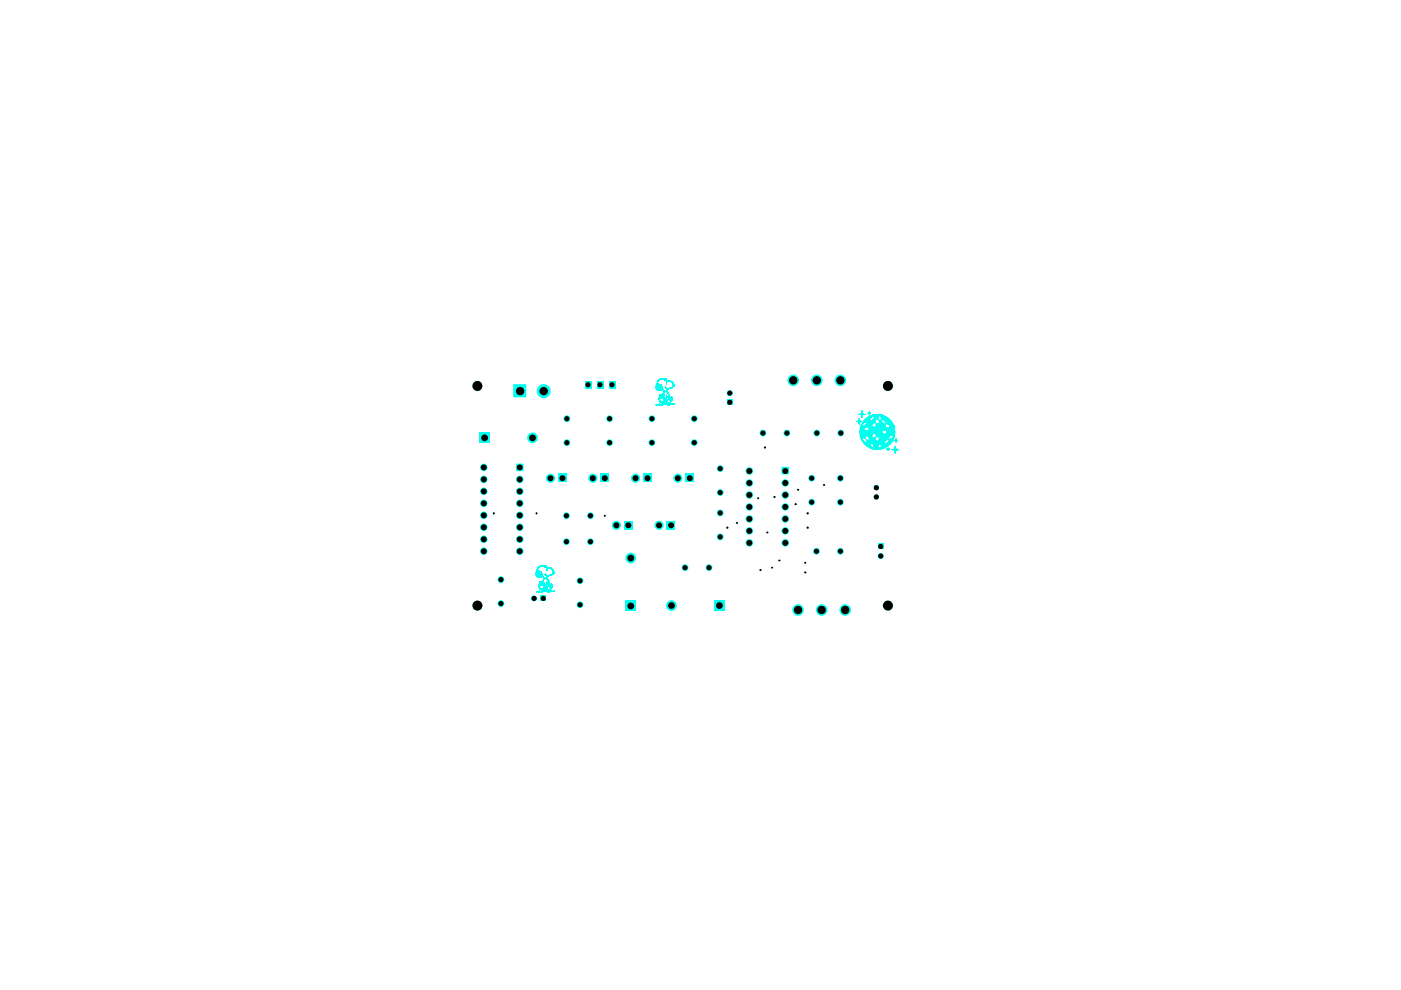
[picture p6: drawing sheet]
<svg xmlns="http://www.w3.org/2000/svg" width="297mm" height="210mm" viewBox="0 0 297 210" stroke-linecap="round" stroke-linejoin="round" font-family="sans-serif">
<g fill="none" stroke="#0fe" stroke-width=".21">
<path d="M182 87.8h.1M182 87.8h.3M182.2 87.8l.3 .1M182.2 87.8h.1M182.3 87.9h.1M182.3 87.8h.1M182.4 87.9h.1M182.4 87.8h.1M182.4 87.8h-.1M182.5 87.9h.1M182.5 87.8h.1M182.5 87.9l.1 .1"/>
<path d="M182.6 88.1h.1M182.6 88h.1M182.6 87.7h.1M182.6 87.7l-.2 .1M182.6 88v.1M182.7 88.5h.1M182.7 88.4h.1M182.7 88.3h.1M182.7 88.2h.1M182.7 88.1h.1M182.7 87.6h.1M182.7 87.5h.1"/>
<path d="M182.7 87.2h.1M182.7 87.2v.4M182.7 88.1v.4M182.7 87.6l-.1 .1M182.8 87.2h.1M182.8 87.5h.1M182.8 87.6h.1M182.8 88.1h.1M182.8 88.2h.1M182.8 88.4h.1M182.8 88.5h.1M182.8 87.2v.4"/>
<path d="M182.8 88.1v.4M182.8 87.6v.1M182.8 87.7h.1M182.8 88h.1M182.8 87.7l.6 .1M182.8 88v.1M182.9 87.8h.1M182.9 87.9h.1M182.9 87.9h.3M182.9 87.9l-.1 .1M183 87.8h.1M183 87.9h.1"/>
<path d="M183.1 87.9h.1M183.2 87.9h.1M183.3 87.8h.1M183.4 87.8h.1M183.4 87.8l-.2 .1"/>
</g>
<path d="M182.7 87.2l.1 .6h.6l-.6 .3v.4l-.3-.6-.5-.1h.6z" fill="#0fe"/>
<g fill="none" stroke="#0fe" stroke-width=".21">
<path d="M184.1 88.8h.1M184.1 88.9h.1M184.1 88.8v.1M184.2 88.8h.1M184.2 88.7h.1M184.2 88.6h.1M184.2 88.6v.2M184.2 88.7l-.1 .1M184.3 88.6h.1M184.3 88.5h.1M184.3 88.5v.1M184.4 88.5h.1"/>
<path d="M184.4 88.5l-.2 .2"/>
</g>
<path d="M184.2 88.6l.2-.1-.3 .4z" fill="#0fe"/>
<path d="M183.9 89.3h.1M184.4 89.1h.1M184.4 88.5h.1M184.4 89.1l-.5 .2M184.5 88.4h.1M184.5 88.4h.3M184.5 88.4l-.6 .9M184.6 88.4h.1M184.7 88.4h.1M184.7 88.4l-.3 .7M184.8 88.4h.1" fill="none" stroke="#0fe" stroke-width=".21"/>
<path d="M184.4 88.5l.4-.1-.4 .7-.5 .2z" fill="#0fe"/>
<g fill="none" stroke="#0fe" stroke-width=".21">
<path d="M183.9 87.7h.1M183.9 87.7h.3M184 87.7h.1M184.1 87.7h.1M184.1 87.6h.1M184.1 87.6h.2M184.1 87.6v.1M184.2 87.7h.1M184.2 87.6h.1M184.2 87.7l.1 .1M184.3 87.3h.1M184.3 87.9h.1"/>
<path d="M184.3 88h.1M184.3 87.8h.1M184.3 87.6h.1M184.3 87.5h.1M184.3 87.4h.1M184.3 87.3l.1 .1M184.3 87.3v.3M184.3 87.8v.2M184.4 87.4h.1M184.4 87.5h.1M184.4 87.6h.1M184.4 87.7h.1"/>
<path d="M184.4 87.8h.1M184.4 87.9h.1M184.4 87.4v.2M184.4 87.7v.2M184.4 87.6l.1 .1M184.4 87.7h.2M184.5 87.7h.1M184.6 87.7h.1"/>
</g>
<path d="M184.3 87.3l.1 .3 .2 .1h-.2l-.1 .3-.1-.3h-.3l.4-.1z" fill="#0fe"/>
<g fill="none" stroke="#0fe" stroke-width=".21">
<path d="M182.5 90.4h.1M182.5 90.3h.1M182.6 90.4h.1M182.7 90h.1M182.7 90.1h.1M182.7 90.3h.1M182.7 90v.1M182.7 90.3l-.1 .1M182.8 89.9h.1M182.8 90h.1M182.8 89.9v.1M182.8 90l-.1 .3"/>
<path d="M182.9 89.7h.1M182.9 89.8h.1M182.9 89.7v.1M182.9 89.8l-.1 .1M183 89.7h.1M183 89.6h.1M183 89.6l-.1 .1M183.1 89.7h.1M183.1 89.4h.1M183.1 89.5h.1M183.1 89.5l-.1 .1M183.1 89.4v.1"/>
<path d="M183.2 89.6h.1M183.2 89.2h.1M183.2 89.3h.1M183.2 89.2l-.7 1.2M183.2 89.3l-.1 .1M183.2 89.2v.1M183.3 89.5h.1M183.3 89h.1M183.3 89v.2h-.1M183.4 88.9h.1M183.4 89h.1M183.4 89.5h.1"/>
<path d="M183.4 89l-.1 .1-.2 .6M183.4 88.9v.1M183.4 89.5l-.4 .2M183.5 88.9h.1M183.5 89.5h.1M183.6 88.9h.1M183.6 88.9h-.1M183.6 88.8h.1M183.6 88.8v.1M183.6 88.8l-.4 .4M183.7 88.8h.1M183.8 88.7h.1"/>
<path d="M183.8 88.7l-.1 .1M183.9 88.8h.1M183.9 89h.1M183.9 89.1h.1M183.9 88.8l-.4 .1M183.9 89.1l-.4 .4M183.9 89v.1M183.9 88.6h.1M183.9 88.9h.1M183.9 88.6h.2M183.9 88.6l-.1 .1M184 88.7h.1"/>
<path d="M184.1 88.5h.1M184.1 88.6h.1M184.1 88.7h.1M184.1 88.5l-.2 .5M184.1 88.7l-.2 .1M184.1 88.6v.1M184.2 88.4h.1M184.2 88.5h.1M184.2 88.4v.1M184.3 88.3h.1M184.3 88.4h.1M184.3 88.3v.1"/>
<path d="M184.4 88.4h.1M184.4 88.3h.1M184.4 88.3v.1M184.5 88.3h.1M184.9 88h.1M184.9 88l-.5 .4M184.9 88l-.7 .3-.6 .5M185 88h.1"/>
</g>
<g fill="#0fe">
<path d="M183.3 89l.9-.7 .8-.3-.6 .4v-.1h.1l-.9 .5-.2 .2 .7-.4-.6 .9-.5 .2 .4-.7-.2 .2-.3 .6-.2 .2v.1l.1-.1v.1l-.3 .3z"/>
<circle cx="168.2" cy="80.6" r="1.23"/>
<circle cx="173.2" cy="80.6" r="1.23"/>
<circle cx="178.2" cy="80.6" r="1.23"/>
</g>
<g fill="none" stroke="#0fe" stroke-width=".21">
<path d="M139.1 85.9h.1M139.1 85.8h.1M139.1 82.3h.1M139.1 82.2h.1M139.1 82.1h.1M139.1 82h.1M139.1 81.9h.1M139.1 81.8h.1M139.1 81.7h.1M139.1 85.8h.5M139.1 81.7v.6M139.1 85.8v.1"/>
<path d="M139.1 82.5h.1M139.1 82.4h.1M139.1 81.6h.1M139.1 81.5h.1M139.1 81.5v.1M139.1 82.3v.2M139.1 81.6v.1M139.2 85.9h.1M139.2 85.8h.1M139.2 82.6h.1M139.2 82.5h.1M139.2 82.3h.1"/>
<path d="M139.2 82.4h.1M139.2 81.5h.1M139.2 81.6h.1M139.2 81.7h.1M139.2 81.4h.1M139.2 81.3h.1M139.2 81.3v.4M139.2 82.3v.1M139.2 82.5v.1M139.2 81.3h.2M139.3 85.8h.1M139.3 82.7h.1"/>
<path d="M139.3 82.6h.1M139.3 82.4h.1M139.3 82.5h.1M139.3 81.3h.1M139.3 81.4h.1M139.3 81.2h.1M139.3 81.1h.1M139.3 81h.1M139.3 82.7h.4M139.3 85.8l-.1 .1M139.3 81v.5h-.2M139.3 82.4v.1"/>
<path d="M139.3 82.6v.1M139.4 85.9h.1M139.4 85.8h.1M139.4 82.7h.1M139.4 82.5h.1M139.4 82.6h.1M139.4 80.9h.1M139.4 81.2h.1M139.4 81.3h.1M139.4 80.8h.1M139.4 85.9h.3M139.4 80.8v.5"/>
<path d="M139.4 82.5v.1M139.4 85.8v.1M139.4 80.9l-.1 .1M139.5 85.9h.1M139.5 85.8h.1M139.5 82.8h.1M139.5 82.7h.1M139.5 82.6h.1M139.5 80.7h.1M139.5 80.8h.1M139.5 80.9h.1M139.5 80.6h.1"/>
<path d="M139.5 80.6v.3M139.5 82.6v.2M139.5 80.6h.2M139.6 85.9h.1M139.6 85.8h.1M139.6 85.7h.1M139.6 82.8h.1M139.6 82.7h.1M139.6 80.6h.1M139.6 80.7h.1M139.6 85.7h.2M139.6 80.6v.1"/>
<path d="M139.6 85.7v.1M139.6 82.8h.5M139.7 85.9h.1M139.7 85.7h.1M139.7 85.8h.1M139.7 84.7h.1M139.7 84.6h.1M139.7 84.5h.1M139.7 84.4h.1M139.7 82.7h.1M139.7 80.6h.1M139.7 80.5h.1"/>
<path d="M139.7 80.5h.3M139.7 80.5v.1M139.7 84.4v.1M139.7 84.6v.1M139.7 82.7v.1M139.7 85.6h.1M139.7 84.9h.1M139.7 84.8h.1M139.7 84.3h.1M139.7 84.2h.1M139.7 82.8h.1M139.7 84.2h.5"/>
<path d="M139.7 84.2v.2M139.7 84.5v.1M139.7 84.7v.2M139.7 85.6v.3M139.7 82.8h.3M139.8 85.8h.1M139.8 85.7h.1M139.8 85.1h.1M139.8 85h.1M139.8 84.9h.1M139.8 84.6h.1M139.8 84.7h.1"/>
<path d="M139.8 84.8h.1M139.8 84.3h.1M139.8 84.4h.1M139.8 84.5h.1M139.8 84.2h.1M139.8 83.8h.1M139.8 82.8h.1M139.8 80.5h.1M139.8 80.4h.1M139.8 80.4h.5M139.8 80.4v.2h-.2M139.8 84.3v.2"/>
<path d="M139.8 84.6v.2M139.8 84.9v.2M139.8 83.8h.5M139.9 85.9h.1M139.9 85.8h.1M139.9 85.2h.1M139.9 85.1h.1M139.9 84.8h.1M139.9 84.9h.1M139.9 85h.1M139.9 84.2h.1M139.9 84.1h.1"/>
<path d="M139.9 83.9h.1M139.9 83.8h.1M139.9 82.8h.1M139.9 80.5h.1M139.9 80.4h.1M139.9 85.9h.5M139.9 83.8v.1M139.9 84.1v.1M139.9 84.8v.2M139.9 85.1v.1M139.9 85.8v.1M139.9 84.2l-.1 .1"/>
<path d="M139.9 84.1h.2M140 85.9h.1M140 85.8h.1M140 85.7h.1M140 85.3h.1M140 85.2h.1M140 85h.1M140 85.1h.1M140 84.3h.1M140 84.2h.1M140 84.1h.1M140 84h.1"/>
<path d="M140 83.9h.1M140 83.8h.1M140 82.8h.1M140 82.7h.1M140 81.7h.1M140 81.6h.1M140 80.4h.1M140 80.5h.1M140 80.3h.1M140 80.3h.8M140 81.7h.2M140 85.7h1.2"/>
<path d="M140 85.7l-.1 .1M140 80.3v.2M140 81.6v.1M140 82.7v.1M140 83.8v.5M140 85v.1M140 85.2v.1M140.1 85.9h.1M140.1 85.8h.1M140.1 85.7h.1M140.1 85.4h.1M140.1 85.3h.1"/>
<path d="M140.1 85.1h.1M140.1 85.2h.1M140.1 84.4h.1M140.1 84.3h.1M140.1 84.2h.1M140.1 84.1h.1M140.1 83.9h.1M140.1 84h.1M140.1 83.8h.1M140.1 82.8h.1M140.1 82.7h.1M140.1 81.7h.1"/>
<path d="M140.1 81.6h.1M140.1 80.4h.1M140.1 80.3h.1M140.1 84.4h.2M140.1 84.3l.1 .2M140.1 81.6v.1M140.1 83.9v.3M140.1 85.1v.1M140.1 85.3v.1M140.1 81.7h.2M140.2 85.9h.1M140.2 85.7h.1"/>
<path d="M140.2 85.5h.1M140.2 85.4h.1M140.2 85.2h.1M140.2 85.3h.1M140.2 84.5h.1M140.2 84.4h.1M140.2 84.2h.1M140.2 84.3h.1M140.2 83.9h.1M140.2 83.8h.1M140.2 82.7h.1M140.2 82.8h.1"/>
<path d="M140.2 82.6h.1M140.2 81.8h.1M140.2 81.7h.1M140.2 80.4h.1M140.2 80.3h.1M140.2 81.7v.1M140.2 82.7v.1M140.2 83.8v.1M140.2 84.2v.1M140.2 85.2v.1M140.2 85.4v.1M140.3 85.9h.1"/>
<path d="M140.3 85.8h.1M140.3 85.7h.1M140.3 85.5h.1M140.3 85.3h.1M140.3 85.4h.1M140.3 84.5h.1M140.3 84.4h.1M140.3 84.3h.1M140.3 84.2h.1M140.3 84.1h.1M140.3 83.9h.1M140.3 83.8h.1"/>
<path d="M140.3 82.6h.1M140.3 82.7h.1M140.3 82.5h.1M140.3 82.4h.1M140.3 82.3h.1M140.3 82.1h.1M140.3 82h.1M140.3 81.9h.1M140.3 81.8h.1M140.3 81.7h.1M140.3 80.3h.1M140.3 80.4h.1"/>
<path d="M140.3 82.6h.3M140.3 83.8v.2M140.3 85.4l.1 .1M140.3 80.3v.1M140.3 81.7v.4M140.3 82.3v.2M140.3 82.6v.1M140.3 84.1v.2M140.3 84.4v.1M140.3 85.3v.1M140.3 82.5l-.2 .2M140.3 81.8v.1"/>
<path d="M140.3 85.6h.1M140.3 84h.1M140.3 82.2h.1M140.3 80.2h.1M140.3 80.2h.2M140.3 85.6h.2M140.3 81.9v.7M140.3 83.8v.1M140.3 84v.1M140.3 85.5v.1M140.3 85.7v.1M140.3 80.2v.1"/>
<path d="M140.4 80.2h.1M140.4 85.9h.1M140.4 85.8h.1M140.4 85.7h.1M140.4 85.6h.1M140.4 85.5h.1M140.4 85.3h.1M140.4 85.2h.1M140.4 84h.1M140.4 84.1h.1M140.4 84.2h.1M140.4 84.3h.1"/>
<path d="M140.4 84.4h.1M140.4 84.5h.1M140.4 83.8h.1M140.4 83.7h.1M140.4 83.6h.1M140.4 82.6h.1M140.4 82.1h.1M140.4 82.2h.1M140.4 80.3h.1M140.4 85.3h.2M140.4 82.1v.1M140.4 83.6v.2"/>
<path d="M140.4 84v.5M140.4 85.2v.1M140.4 82.6l.1 .1M140.5 80.2h.1M140.5 80.3h.1M140.5 85.8h.1M140.5 85.7h.1M140.5 85.6h.1M140.5 85.5h.1M140.5 85.4h.1M140.5 85.3h.1M140.5 85.2h.1"/>
<path d="M140.5 83.8h.1M140.5 83.9h.1M140.5 84h.1M140.5 83.6h.1M140.5 83.5h.1M140.5 83.4h.1M140.5 82.7h.1M140.5 82.6h.1M140.5 80.4h.1M140.5 80.2v.2M140.5 83.4v.2M140.5 83.8v.2"/>
<path d="M140.5 85.2v.3M140.5 85.6v.2M140.5 80.4h.7M140.5 82.7h.2M140.5 85.6h.2M140.6 80.3h.1M140.6 85.8h.1M140.6 85.7h.1M140.6 85.6h.1M140.6 85.3h.1M140.6 85.4h.1M140.6 85.5h.1"/>
<path d="M140.6 83.5h.1M140.6 83.6h.1M140.6 83.7h.1M140.6 83.8h.1M140.6 83.4h.1M140.6 83h.1M140.6 82.9h.1M140.6 82.8h.1M140.6 82.7h.1M140.6 82.6h.1M140.6 80.4h.1M140.6 85.3v.3h.2"/>
<path d="M140.6 82.6v.2M140.6 82.9v.1M140.6 83.5v.3M140.6 82.8h.2M140.7 80.3h.1M140.7 85.8h.1M140.7 85.7h.1M140.7 85.6h.1M140.7 84.9h.1M140.7 84.8h.1M140.7 83.4h.1M140.7 83.3h.1"/>
<path d="M140.7 83.2h.1M140.7 83.1h.1M140.7 83h.1M140.7 82.9h.1M140.7 82.8h.1M140.7 82.7h.1M140.7 80.4h.1M140.7 85.6l-.3 .3M140.7 82.7v.2M140.7 83v.3M140.7 84.8v.1M140.7 85.6v.2"/>
<path d="M140.7 84.9h.7M140.7 83.3l-.1 .1M140.7 84.9l.1 .1M140.7 83.4l-.1 .1M140.8 80.3h.1M140.8 85.7h.1M140.8 85.6h.1M140.8 85.3h.1M140.8 85.2h.1M140.8 85h.1M140.8 84.9h.1M140.8 84.8h.1"/>
<path d="M140.8 84.7h.1M140.8 83.2h.1M140.8 83.3h.1M140.8 83.4h.1M140.8 82.8h.1M140.8 80.4h.1M140.8 85h.2v.1M140.8 85.6h.3M140.8 83.2v.2M140.8 84.7v.2M140.8 85.2v.1M140.8 85.6v.1"/>
<path d="M140.8 85.3v.1M140.8 85.5h.1M140.8 85.4h.1M140.8 83h.1M140.8 83.1h.1M140.8 82.9h.1M140.8 80.5h.1M140.8 80.3v.2M140.8 82.8v.1M140.8 83v.2M140.8 84.8v.2M140.8 85.2v.4"/>
<path d="M140.8 82.9h.5M140.8 85h.3M140.8 83h.5M140.9 80.4h.1M140.9 85.8h.1M140.9 85.7h.1M140.9 85.6h.1M140.9 85.4h.1M140.9 85.5h.1M140.9 85h.1M140.9 84.9h.1M140.9 84.7h.1"/>
<path d="M140.9 84.8h.1M140.9 83h.1M140.9 80.6h.1M140.9 80.5h.1M140.9 85.8l.7 .1M140.9 85.7l-1.2 .1M140.9 84.8h.4M140.9 80.5v.1M140.9 84.7v.1M140.9 85.4v.2M140.9 80.6h.2M141 80.4h.1"/>
<path d="M141 85.8h.1M141 85.7h.1M141 85.6h.1M141 85.5h.1M141 85.1h.1M141 85h.1M141 84.9h.1M141 84.8h.1M141 83h.1M141 82.2h.1M141 82.1h.1M141 80.6h.1"/>
<path d="M141 82.2l.2 .1M141 85.1h.2M141 82.1v.1M141 85.5v.1M141.1 80.4h.1M141.1 80.5h.1M141.1 85.8h.1M141.1 85.7h.1M141.1 85.6h.1M141.1 85.5h.1M141.1 85.4h.1M141.1 85.2h.1"/>
<path d="M141.1 85.1h.1M141.1 85h.1M141.1 84.9h.1M141.1 84.8h.1M141.1 82.9h.1M141.1 82.3h.1M141.1 82.2h.1M141.1 82.1h.1M141.1 80.6h.1M141.1 85.6h.6M141.1 82.1v.2M141.1 85v.2"/>
<path d="M141.1 85.4v.1M141.2 80.4h.1M141.2 80.5h.1M141.2 80.6h.1M141.2 85.8h.1M141.2 85.7h.1M141.2 85.6h.1M141.2 85.4h.1M141.2 85.3h.1M141.2 85.2h.1M141.2 85.1h.1M141.2 84.9h.1"/>
<path d="M141.2 84.8h.1M141.2 85.5h.1M141.2 83h.1M141.2 82.9h.1M141.2 82.3h.1M141.2 80.7h.1M141.2 80.4v.2M141.2 80.6v.1M141.2 85.1v.3M141.2 85.5v.1M141.2 80.6l.2 .1M141.2 80.7h.7"/>
<path d="M141.2 85.6l-.2 .2M141.3 80.6h.1M141.3 85.7h.1M141.3 85.8h.1M141.3 85.1h.1M141.3 85h.1M141.3 84.9h.1M141.3 84.8h.1M141.3 84.7h.1M141.3 85.2h.1M141.3 85.3h.1M141.3 85.4h.1"/>
<path d="M141.3 85.6h.1M141.3 83h.1M141.3 82.9h.1M141.3 82.8h.1M141.3 82.7h.1M141.3 82.4h.1M141.3 82.3h.1M141.3 80.7h.1M141.3 82.4h.3M141.3 83l.1 .1M141.3 85.2l-.1 .3M141.3 82.3v.1"/>
<path d="M141.3 82.7v.2M141.3 84.7v.1M141.3 85v.1M141.3 85.7v.1M141.3 85.1l-.1 .1M141.4 80.7h.1M141.4 82.7h.1M141.4 82.8h.1M141.4 82.9h.1M141.4 85.6h.1M141.4 85.7h.1M141.4 85.8h.1"/>
<path d="M141.4 85h.1M141.4 84.9h.1M141.4 84.8h.1M141.4 84.7h.1M141.4 85.1h.1M141.4 83.1h.1M141.4 82.6h.1M141.4 82.4h.1M141.4 82.3h.1M141.4 80.8h.1M141.4 80.8h.8M141.4 80.7v.1"/>
<path d="M141.4 84.8v.2M141.4 83h.1M141.4 83.3h.1M141.4 83.2h.1M141.4 82.5h.1M141.4 82.6h.2M141.4 82.6v.1M141.4 82.9v.4M141.4 84.7v.3M141.4 85.6v.1M141.4 83.3h.2M141.4 85l-.1 .2"/>
<path d="M141.5 80.7h.1M141.5 82.6h.1M141.5 83.1h.1M141.5 83.2h.1M141.5 85.6h.1M141.5 85.7h.1M141.5 85.8h.1M141.5 85.5h.1M141.5 83.4h.1M141.5 83.3h.1M141.5 82.5h.1M141.5 82.4h.1"/>
<path d="M141.5 82.3h.1M141.5 80.8h.1M141.5 83.1v.3M141.5 85.5v.1M141.5 85.5h.4M141.5 85.7l-.1 .1M141.5 85.7h1.4M141.6 82.5h.1M141.6 82.6h.1M141.6 83.3h.1M141.6 83.4h.1M141.6 85.6h.1"/>
<path d="M141.6 85.7h.1M141.6 85.9h.1M141.6 85.5h.1M141.6 83.5h.1M141.6 82.4h.1M141.6 82.3h.1M141.6 80.8h.1M141.6 82.4v.2M141.6 83.3v.1M141.6 83.4v.1M141.6 83.5h.2M141.6 85.9h.3"/>
<path d="M141.7 82.5h.1M141.7 83.4h.1M141.7 83.5h.1M141.7 85.6h.1M141.7 85.7h.1M141.7 85.9h.1M141.7 85.5h.1M141.7 84.5h.1M141.7 84.4h.1M141.7 84.3h.1M141.7 83.7h.1M141.7 83.6h.1"/>
<path d="M141.7 82.3h.1M141.7 80.8h.1M141.7 83.4l.1 .4M141.7 84.3v.2M141.7 84.5h.2M141.8 80.7h.1M141.8 82.4h.1M141.8 83.5h.1M141.8 83.6h.1M141.8 83.7h.1M141.8 84.4h.1M141.8 85.5h.1"/>
<path d="M141.8 85.7h.1M141.8 85.8h.1M141.8 85.9h.1M141.8 85.4h.1M141.8 84.7h.1M141.8 84.6h.1M141.8 84.5h.1M141.8 84.3h.1M141.8 84.2h.1M141.8 84h.1M141.8 83.9h.1M141.8 83.8h.1"/>
<path d="M141.8 82.3h.1M141.8 80.8h.1M141.8 82.4l-.4 .1v.4M141.8 83.5v.2M141.8 83.8v.5M141.8 84.4v.3M141.8 85.4v.1M141.8 85.5l-.1 .1M141.8 85.8h.7M141.9 80.7h.1M141.9 82.4h.1M141.9 83.7h.1"/>
<path d="M141.9 83.8h.1M141.9 83.9h.1M141.9 84h.1M141.9 84.2h.1M141.9 84.3h.1M141.9 84.5h.1M141.9 85.5h.1M141.9 85.7h.1M141.9 85.6h.1M141.9 85.8h.1M141.9 85.9h.1M141.9 85.4h.1"/>
<path d="M141.9 84.7h.1M141.9 82.3h.1M141.9 80.8h.1M141.9 83.7v.2M141.9 83.9v.1M141.9 84.2l-.1 .2M141.9 85.8v.1M141.9 85.6h.6M141.9 85.6l-.1 .1M141.9 84.1h.1M141.9 85.3h.1M141.9 84.6h.1"/>
<path d="M141.9 80.7l.1 .1M141.9 82.3v.1M141.9 84v.2M141.9 84.5v.2M141.9 85.3v.2M141.9 85.6v.1M141.9 84.5h.2M141.9 85.7v.1M142 80.8h.1M142 82.3h.1M142 84.5h.1M142 84.4h.1"/>
<path d="M142 85.4h.1M142 85.7h.1M142 85.6h.1M142 85.8h.1M142 85.3h.1M142 85h.1M142 80.9h.1M142 80.9h.2M142 82.3h.5M142 84.4h.2M142 80.8v.1M142 84.4v.1"/>
<path d="M142.1 80.8h.1M142.1 82.3h.1M142.1 84.4h.1M142.1 84.3h.1M142.1 85.3h.1M142.1 85.7h.1M142.1 85.6h.1M142.1 85.8h.1M142.1 85.2h.1M142.1 85.1h.1M142.1 85h.1M142.1 84.5h.1"/>
<path d="M142.1 80.9h.1M142.1 85.2l-.1 .1M142.1 84.3v.2M142.1 85v.2M142.1 85.3l-.3 .1M142.1 85.6v.1M142.1 84.3h.4M142.1 85l.1 .1M142.2 80.8h.1M142.2 82.3h.1M142.2 84.3h.1M142.2 84.2h.1"/>
<path d="M142.2 85.2h.1M142.2 85.3h.1M142.2 85.6h.1M142.2 85.7h.1M142.2 85.8h.1M142.2 85.1h.1M142.2 85h.1M142.2 84.7h.1M142.2 84.6h.1M142.2 84.4h.1M142.2 81h.1M142.2 80.9h.1"/>
<path d="M142.2 80.8l.1 .1M142.2 81h.3M142.2 84.2h.3M142.2 80.9v.1M142.2 84.2v.2M142.2 84.6v.1M142.2 85v.1M142.2 85.2v.1M142.2 84.7h.2M142.3 80.9h.1M142.3 82.3h.1M142.3 84.2h.1"/>
<path d="M142.3 85.1h.1M142.3 85.6h.1M142.3 85.7h.1M142.3 85.8h.1M142.3 85h.1M142.3 84.8h.1M142.3 84.7h.1M142.3 84.6h.1M142.3 84.3h.1M142.3 81h.1M142.3 80.9l.1 .2M142.3 85h.2"/>
<path d="M142.3 84.6v.2M142.3 85.1l-.1 .1M142.3 85.6v.1M142.3 85.7l-.1 .1M142.3 84.8l.1 .1M142.4 81h.1M142.4 84.2h.1M142.4 85h.1M142.4 85.6h.1M142.4 85.8h.1M142.4 84.9h.1M142.4 84.7h.1"/>
<path d="M142.4 84.8h.1M142.4 84.3h.1M142.4 82.2h.1M142.4 81.1h.1M142.4 82.2v.1h-1.3M142.4 84.7v.1M142.4 84.9l-.1 .2M142.5 81h.1M142.5 81.1h.1M142.5 82.3h.1M142.5 84.2h.1M142.5 84.3h.1"/>
<path d="M142.5 84.7h.1M142.5 84.8h.1M142.5 84.9h.1M142.5 85h.1M142.5 85.6h.1M142.5 85.7h.1M142.5 85.8h.1M142.5 84.6h.1M142.5 84.5h.1M142.5 84.4h.1M142.5 82.2h.1M142.5 82.1h.1"/>
<path d="M142.5 81.2h.1M142.5 81v.2M142.5 82.1v.1M142.5 84.2v.2M142.5 84.5v.5M142.5 82h.1M142.5 81.1l.1 .2M142.5 82v.1M142.5 84.3v.4M142.5 82.2v.1M142.5 85.7v.1M142.6 81.2h.1"/>
<path d="M142.6 82.1h.1M142.6 82.2h.1M142.6 84.5h.1M142.6 85.7h.1M142.6 82h.1M142.6 81.9h.1M142.6 81.8h.1M142.6 81.5h.1M142.6 81.4h.1M142.6 81.3h.1M142.6 81.3v.2M142.6 81.8v.2"/>
<path d="M142.6 82.1v.1M142.6 81.9h.2M142.7 81.2h.1M142.7 81.3h.1M142.7 81.4h.1M142.7 82h.1M142.7 85.7h.1M142.7 81.8h.1M142.7 81.7h.1M142.7 81.6h.1M142.7 81.5h.1M142.7 81.2v.2"/>
<path d="M142.7 81.5v.3M142.7 81.4l.1 .1M142.7 82h.3M142.7 82l-.1 .1M142.7 81.7h.3M142.8 81.5h.1M142.8 81.6h.1M142.8 82h.1M142.8 85.6h.1M142.8 85.7h.1M142.8 81.9h.1M142.8 81.7h.1"/>
<path d="M142.8 81.5v.2M142.8 81.6h.2M142.8 81.7h.2v.2M142.8 85.6h.2M142.8 85.6l-.1 .1M142.9 81.6h.1M142.9 82h.1M142.9 85.6h.1M142.9 85.7h.1M142.9 81.7h.1M142.9 85.6v.1M143 81.6h.1"/>
<path d="M143 81.7h.1M143 81.9h.1M143 82h.1M143 85.6h.1M143 81.8h.1M143 81.6v.2M143 81.9v.1"/>
</g>
<path d="M139.5 80.6l.5-.3 .5-.1 .7 .2-.1 .1 .3 .2 1 .2 .3 .3 .1 .4 .2 .1v.2l-1.2 .6a.38 .38 0 0 0-.4 .2 .38 .38 0 0 0 0 .4l.5 .8-.1 .6h.1l.3-.3h.3l.1 .3-.5 .9-.6 .2-.2 .2 .9-.2-.5 .1 .2-.1h.6l-.7 .2 1.2-.2-1.1 .3-1-.1 .3-.1-.8 .2-.6-.1 1.5-.2h-.2l-.6 .2h-.4h.4l.2-.2-.4 .2-1.2 .1 .6-.3 .1 .1-.1 .1 1-.2-.5-.1-.4-.4-.1-.4v-.2l.2 .5 .5 .5 .1-.3 .1 .4h.2v-.4l.1 .4 .3-.2v-.2l-.5-.3 .3 .1 .2 .2 .2-.2v-.2l-.7 .1 .1-.2h.6l-.2 .9 .7-.2 .2-.2-.1-.2h.2a.22 .22 0 0 0 .2-.2 .22 .22 0 0 0-.2-.2l.3 .2v-.4l-.3-.1-.3 .4h-.1v-.9l-.5-.8h-.5l-.4 1v.5h-.3l.2-.1h-.2l-.1-.2-.3 .3v-.3h.4l-.2-.4 .4 .5v-.4l-.5-.1h.5v.1l.4-.6-.1-.3a.25 .25 0 0 0 0-.3 .25 .25 0 0 0-.3 0l-.2 .1h-.4l-.6-.3v-.5v.3a.6 .6 0 0 0 .7 .4 .6 .6 0 0 0 .5-.6l-.3-.5 .4 .5-.1 .5h.3l.2 .3h.5l.1-.4 .2-.1-.5-.1-.1-.2 .3 .2h.7l.8-.4h-.2l.1-.2 .3 .1-.2-.2-.1 .1-.3-.7-.4-.2h-.6l-.6-.3a.7 .7 0 0 0-1 .1l-.3 .1-.1 .6-.3 .7z" fill="#0fe"/>
<g fill="none" stroke="#0fe" stroke-width=".21">
<path d="M139.2 82h.1M139.2 81.9h.1M139.2 81.8h.1M139.2 81.8h.6M139.3 82.4h.1M139.3 82.3h.1M139.3 82.2h.1M139.3 82.1h.1M139.3 82h.1M139.3 81.9h.1M139.3 81.8h.1M139.3 81.7h.1"/>
<path d="M139.3 81.6h.1M139.3 81.5h.1M139.3 82.4h.3M139.3 81.8v.1M139.3 82v.2M139.3 82.3v.1M139.3 82.3h.2M139.3 82.2v.1M139.3 82.1h.4M139.4 82.5h.1M139.4 82.4h.1M139.4 82.3h.1"/>
<path d="M139.4 81.4h.1M139.4 81.5h.1M139.4 81.6h.1M139.4 81.7h.1M139.4 81.4l-.1 .3M139.4 82.5h.8M139.4 81.4v.3M139.4 82.4v.1M139.4 81.7h-.2v.3M139.5 82.6h.1M139.5 82.5h.1M139.5 82.3h.1"/>
<path d="M139.5 81.6h.1M139.5 81.5h.1M139.5 81.4h.1M139.5 81.4h.2M139.5 82.6h.2M139.5 81.4v.2M139.5 82.5v.1M139.6 81.4h.1M139.6 82.6h.1M139.6 82.4h.1M139.6 82.3h.1M139.6 81.8h.1"/>
<path d="M139.6 81.3h.1M139.6 81.3v.1M139.6 82.3v.1M139.7 81.4h.1M139.7 82.6h.1M139.7 82.1h.1M139.7 82.2h.1M139.7 81.9h.1M139.7 81.8h.1M139.7 81.7h.1M139.7 81.4v.1M139.7 81.7v.2"/>
<path d="M139.7 82.1v.1M139.7 81.5h.1M139.7 81.6h.1M139.7 82.7h.1M139.7 81.5v.1M139.7 82.6v.1M139.7 82.7h.2M139.8 81.6h.1M139.8 81.7h.1M139.8 82.7h.1M139.8 82.3h.1M139.8 82.4h.1"/>
<path d="M139.8 81.8h.1M139.8 81.9h.1M139.8 82h.1M139.8 82.1h.1M139.8 81.6v.1M139.8 81.7v.4M139.8 82.3v.1M139.8 81.7h.2M139.8 81.9h.4M139.9 81.7h.1M139.9 81.6h.1M139.9 82.7h.1"/>
<path d="M139.9 82.3h.1M139.9 82.1h.1M139.9 82h.1M139.9 81.9h.1M139.9 81.6v.1M139.9 81.9v.2M139.9 82.3h-.5M139.9 82h.2M140 81.7h.1M140 81.8h.1M140 82.6h.1M140 81.9h.1"/>
<path d="M140 81.7v.1M140 82.6h.2M140 82.6l-.1 .1M140.1 81.8h.1M140.1 81.9h.1M140.1 82.6h.1M140.1 82.5h.1M140.1 82.4h.1M140.1 82h.1M140.1 82.1h.1M140.1 81.8v.1M140.1 82v.1"/>
<path d="M140.1 82.4v.1M140.2 81.9h.1M140.2 82h.1M140.2 82.1h.1M140.2 82.2h.1M140.2 82.3h.1M140.2 82.4h.1M140.2 82.5h.1M140.2 82.6h.1M140.2 81.9v.7"/>
</g>
<path d="M139.3 81.4v.3l.3-.4 .4 .4 .2 .2v.7l-.5 .1-.2-.2 .7-.1h-.9h.3h-.3v-.1l.5 .1 .1-.1h-.6v-.2h.4h-.4l-.1-.3h.6v.3l.3-.1-.3-.1h.3h-.3v-.2l-.6 .1z" fill="#0fe"/>
<path d="M141.3 81.4h.1M141.3 81.3h.1M141.3 81.2h.1M141.3 81.2v.2M141.4 81.1h.1M141.4 81.2h.1M141.4 81.3h.1M141.4 81.4h.1M141.4 81.1v.3" fill="none" stroke="#0fe" stroke-width=".21"/>
<g fill="#0fe">
<path d="M141.4 81.1l-.1 .3z"/>
<path d="M154.1 84.7h1.2v1.2h-1.2z"/>
<path d="M166 99.3h1.1v1.1h-1.1z"/>
<circle cx="154.7" cy="83.4" r=".64"/>
<circle cx="147.2" cy="88.8" r=".72"/>
<circle cx="147.2" cy="93.9" r=".72"/>
<circle cx="166.8" cy="91.8" r=".72"/>
<circle cx="161.8" cy="91.8" r=".72"/>
</g>
<path d="M165.9 99.2h1.1v1.1h-1.1z" fill="none" stroke="#0fe" stroke-width=".51"/>
<g fill="#0fe">
<circle cx="166.5" cy="102.4" r=".8"/>
<circle cx="158.9" cy="102.4" r=".8"/>
<circle cx="158.9" cy="99.9" r=".8"/>
<circle cx="152.7" cy="99.4" r=".72"/>
<circle cx="152.7" cy="104.4" r=".72"/>
<circle cx="158.9" cy="115.1" r=".8"/>
<circle cx="158.9" cy="112.6" r=".8"/>
<circle cx="158.9" cy="110" r=".8"/>
<circle cx="158.9" cy="107.5" r=".8"/>
<circle cx="158.9" cy="104.9" r=".8"/>
<circle cx="152.7" cy="113.8" r=".72"/>
<circle cx="152.7" cy="108.8" r=".72"/>
</g>
<path d="M187.9 90.6h.1M187.9 91.1h.1M187.9 90.6l.6 .1M187.9 90.6v.6h.7l-.1-.5M188 91.2h.1M188.5 90.7h.1M188.5 91.2h.1" fill="none" stroke="#0fe" stroke-width=".21"/>
<path d="M187.9 90.6l.6 .1 .1 .5h-.7z" fill="#0fe"/>
<path d="M188.9 89.8h.1M188.9 89.8l-.1-.2 .3 .4M189 89.8h.1M189 89.9h.1M189 89.9l.1 .1M189 89.8v.1M189.1 90h.1" fill="none" stroke="#0fe" stroke-width=".21"/>
<path d="M188.8 89.6l.3 .4z" fill="#0fe"/>
<g fill="none" stroke="#0fe" stroke-width=".21">
<path d="M188.3 89.5h.1M188.3 89.6h.1M188.3 89.5l.8 .5M188.3 89.6l.2 .4M188.3 89.5v.1M188.5 90h.1M188.5 90l.3 .1M188.8 90.1h.1M188.8 90.1l.4 .2M189 90h.1M189.1 90h.1M189.1 90.1h.1"/>
<path d="M189.1 90.3h.1M189.1 90.1l.1 .1M189.1 90v.1M189.2 90.2h.1M189.2 90.3h.1M189.2 90.2v.1"/>
</g>
<path d="M188.3 89.5l.4 .1 .5 .7-.7-.3z" fill="#0fe"/>
<path d="M186.4 91.1h.1M186.9 90.6h.1M187 90.6h.1M187.1 90.6h.1M187.1 90.6l-.7-.1v.6M187.1 90.6v.5h-.7" fill="none" stroke="#0fe" stroke-width=".21"/>
<path d="M186.4 90.5l.7 .1v.5h-.7z" fill="#0fe"/>
<path d="M187.2 90.6h.1M187.2 90.6h.6M187.2 90.6v.6h.6v-.6M187.7 91.2h.1M187.8 90.6h.1" fill="none" stroke="#0fe" stroke-width=".21"/>
<path d="M187.2 90.6h.6v.6h-.6z" fill="#0fe"/>
<path d="M187.1 89.9h.1M187.1 89.8h.1M187.1 89.8l.6 .1M187.1 89.8l.1 .7M187.2 90.5h.1M187.2 90.5l.5 .1M187.7 89.9h.1M187.7 89.9v.7M187.7 90.6h.1" fill="none" stroke="#0fe" stroke-width=".21"/>
<path d="M187.1 89.8l.6 .1v.7l-.5-.1z" fill="#0fe"/>
<path d="M188.5 90.2h.1M188.5 90.1h.1M188.5 90.1l.8 .5-.3 .2M188.5 90.1l.1 .5M188.6 90.6h.1M188.6 90.6l.4 .2M188.8 90.7h.1M189 90.8h.1" fill="none" stroke="#0fe" stroke-width=".21"/>
<path d="M188.5 90.1l.8 .5-.2 .2-.4-.1z" fill="#0fe"/>
<path d="M189.5 90.4h.1M189.5 90.5h.1M189.5 90.4v.1M189.6 90.5h.1" fill="none" stroke="#0fe" stroke-width=".21"/>
<path d="M189.5 90.4l.1 .1z" fill="#0fe"/>
<path d="M189 90.9h.1M189 90.9l.3 .1M189 90.9l-.3 .3 .7 .1M189.1 90.9h.1M189.2 90.9h.1M189.3 91h.1M189.4 91h.1M189.4 91.1h.1M189.4 91.2h.1M189.4 91.3h.1M189.4 91v.3" fill="none" stroke="#0fe" stroke-width=".21"/>
<path d="M188.8 91.1l.5-.2 .1 .4-.7-.1z" fill="#0fe"/>
<g fill="none" stroke="#0fe" stroke-width=".21">
<path d="M188.6 90.8h.1M188.6 90.7h.1M188.6 90.7l.1 .5M188.6 90.8l.4 .1M188.6 90.7v.1M188.7 91.2h.1M188.7 91.1h.1M188.7 90.9h.1M188.7 90.8h.1M188.8 91.1h.1M188.8 91.1l-.1 .1M189 90.9h.1"/>
<path d="M189 90.9l-.2 .2M189.4 90.6h.1"/>
</g>
<path d="M188.6 90.7l.4 .2-.2 .3z" fill="#0fe"/>
<path d="M189.2 90.8h.1M189.2 90.7h.1M189.2 90.8l.1 .1M189.2 90.7v.1M189.3 90.7h.1M189.3 90.8h.1M189.3 90.9h.1M189.3 90.7v.2" fill="none" stroke="#0fe" stroke-width=".21"/>
<path d="M189.2 90.7l.1 .2z" fill="#0fe"/>
<path d="M185.8 88.9h.1M185.8 88.3h.1M185.8 88.3h.4M185.8 88.3v.6h.4v-.6M185.9 88.3h.1M186.1 88.3h.1M186.2 88.3h.1M186.2 88.9h.1" fill="none" stroke="#0fe" stroke-width=".21"/>
<path d="M185.8 88.3h.4v.6h-.4z" fill="#0fe"/>
<path d="M185 89.7h.1M185 89.6h.1M185 89.6v.1M185.1 89.7h.1M185.1 89h.1M185.1 89l-.1 .6M185.1 89h.6l-.1 .1M185.5 89h.1M185.6 89.1h.1M185.6 89.1v.6h-.6" fill="none" stroke="#0fe" stroke-width=".21"/>
<path d="M185.1 89h.6l-.1 .7h-.6z" fill="#0fe"/>
<path d="M185.2 88.9h.1M185.4 88.9h.1M185.5 88.9h.1M185.5 88.3h.1M185.6 88.3h.1M185.7 88.3h.1M185.7 88.3v.6h-.5M185.7 88.3h-.3l-.2 .6" fill="none" stroke="#0fe" stroke-width=".21"/>
<path d="M185.4 88.3h.3v.6h-.5z" fill="#0fe"/>
<path d="M185.7 89.9h.1M185.7 89.8h.6v.6h-.6zM186.3 89.9h.1" fill="none" stroke="#0fe" stroke-width=".21"/>
<path d="M185.7 89.8h.6v.6h-.6z" fill="#0fe"/>
<g fill="none" stroke="#0fe" stroke-width=".21">
<path d="M184.6 88.3h.1M184.7 88.3h.1M184.9 88.1h.1M185 88.3h.1M185 88.2h.1M185 88.1h.1M185 88h.1M185 88l-.4 .3M185 88.1v.2M185 88v.2l-.3 .1M185.1 88.3h.1M185.1 88h.1"/>
<path d="M185.4 88.2h.1M185.4 88h.1M185.4 88.1h.1M185.4 88.2h.3M185.4 88v.1M185.4 88.1l-.3 .2M185.5 88.2h.1M185.5 87.9h.1M185.5 88h.1M185.5 87.9l1-.1v.2M185.5 87.9v.1M185.5 87.9l-.5 .1"/>
<path d="M185.5 87.9l-.1 .3M185.6 88.2h.1M185.7 88.2h.1M185.8 88.2h.1M185.8 87.9h.1M185.8 88h.1M185.8 88.1h.1M185.8 88.2h.3M185.8 87.9v.3M185.8 88.1l-.1 .1M185.9 88.2h.1M185.9 88.1h.1"/>
<path d="M185.9 88h.1M185.9 87.9h.1M185.9 87.9v.2M186 88.2h.1M186.1 88.2h.1M186.1 87.9h.1M186.1 88h.1M186.1 88.1h.1M186.1 87.9v.3M186.2 88.2h.1M186.2 88.1h.1M186.2 88h.1"/>
<path d="M186.2 87.9h.1M186.2 88.2l.7 .1M186.2 87.9v.3M186.3 88.2h.1M186.4 88.2h.1M186.5 87.9h.1M186.5 88h.1M186.5 87.9h.4M186.6 88h.1M186.6 87.9h.1M186.6 88.1h.1M186.6 88.2h.1"/>
<path d="M186.6 87.9v.3M186.6 88v.2M186.8 87.9h.1M186.9 87.9h.1M186.9 88h.1M186.9 88.3h.1M186.9 87.9l.1 .1M186.9 88h.2M186.9 88l.2 .1M186.9 88.3h.2M187 88h.1M187 88.1h.1"/>
<path d="M187 88.2h.1M187 88.2l.3 .1M187 88v.2M187.1 88h.1M187.1 88.1h.1M187.1 88.2h.1M187.1 88.3h.1M187.1 88l.2 .3M187.1 88.1v.2M187.3 88.3h.1M187.4 88.3h.1"/>
</g>
<path d="M184.6 88.3h.1a2.31 2.31 0 0 1 2.5-.1l.2 .1-.4-.3-.1 .1 .2 .2-.5-.1v-.3l-.1 .1 .1 .2h-.4v-.3l-.1 .3h-.3l.1-.3-.2 .3h-.3l.1-.3-.4 .4h-.1v-.3l-.3 .3z" fill="#0fe"/>
<path d="M186.3 89h.6l.1 .7h-.6zM186.5 89h.1M186.7 89h.1M186.9 89.7h.1M187 89.7h.1" fill="none" stroke="#0fe" stroke-width=".21"/>
<path d="M186.3 89h.6l.1 .7h-.6z" fill="#0fe"/>
<g fill="none" stroke="#0fe" stroke-width=".21">
<path d="M189.5 93.4h.1M189.5 93.4h.3M189.6 93.4h.1M189.7 93.4h.1M189.8 93.5h.1M189.8 93.4h.1M189.8 93.3h.1M189.8 93.3v.2M189.9 93.6h.1M189.9 93.5h.1M189.9 93.3h.1M189.9 93.5v.1"/>
<path d="M189.9 93h.1M189.9 93.1h.1M189.9 93.2h.1M189.9 93.7h.1M189.9 93v.3M189.9 93.6v.3M190 93.3h.1M190 93.5h.1M190 93.6h.1M190 93.5v.1M190.1 93.3h.1M190.1 93.4h.1"/>
<path d="M190.1 93.3l-.1 .2M190.1 93.4h.3M190.2 93.4h.1"/>
</g>
<path d="M189.5 93.4h.3l.1-.4 .2 .4h.3l-.4 .1-.1 .4v-.4z" fill="#0fe"/>
<g fill="none" stroke="#0fe" stroke-width=".21">
<path d="M187.1 95h.1M187.2 95h.1M187.2 94.9h.1M187.2 94.9v.1M187.4 94.8h.1M187.4 94.8l-.2 .1M187.4 94.8l.3-.1v.2M187.5 95h.1M187.6 94.9h.1M187.6 95h.1M187.6 94.9v.1M187.7 94.9h.1"/>
<path d="M187.7 94.9l-.2 .1M187.7 94.8h.1M187.7 94.7h.1M187.7 94.8l-.1 .1M187.7 94.7v.1M187.8 94.7h.1M187.9 94.6h.1M187.9 94.5h.1M188 94.5h.1M188.1 94.4h.1M188.1 94.4l-.1 .1M188.2 94.5h.1"/>
<path d="M188.2 94h.1M188.2 94.5l-.4 .2M188.3 94.4h.1M188.3 93.9h.1M188.3 94.4l-.1 .1M188.3 93.9l-.4 .6M188.3 94.4h-.2M188.4 94.4h.1M188.4 94.3h.1M188.4 94.3l-.1 .1M188.4 94.3v.1M188.5 94.3h.1"/>
<path d="M188.6 94.2h.1M188.6 94.2l-.1 .1M188.7 94.1h.1M188.7 94l-.1 .2M188.7 94.1l-.1 .1M188.7 94v.1M188.7 94h.1M188.8 94h.1M188.8 93.9h.1M188.8 93.9v.1M188.9 93.5h.1M188.9 93.8h.1"/>
<path d="M189 93.4h.1M189 93.4l-.2 .5M189 93.4l-.3 .6M189.1 93.4h.1M189.1 93.3h.1M189.1 93.4l-.8 .5M189.1 93.3v.1M189.2 93.3h.1M189.2 93.2h.1M189.2 93.2h.2M189.3 93.3h.1M189.3 93.2h.1"/>
<path d="M189.3 92.8h.1M189.3 92.8l-.1 .5M189.3 93.2v.1M189.4 93.2h.1M189.4 93.1h.1M189.4 92.8h.1M189.4 92.7h.1M189.4 92.6h.1M189.4 92.4h.1M189.4 92.3h.1M189.4 90.9h.1M189.4 90.8h.1"/>
<path d="M189.4 93.1l-.1 .1M189.4 93.1v.1M189.4 92.2h.1M189.4 91.9h.1M189.4 91.8h.1M189.4 91.7h.1M189.4 91.4h.1M189.4 91.3h.1M189.4 91.1h.1M189.4 91h.1M189.4 90.6h.1M189.4 90.5h.1"/>
<path d="M189.4 90.5h.2a3.8 3.8 0 0 1-1.3 4l-1 .6-.1-.1M189.4 91.4l.2 .1M189.4 90.5l.1 .1M189.4 91v.3M189.4 91.4v.3M189.4 91.8v.4M189.4 92.7v.1M189.4 92.6v.1M189.4 91.7h.3M189.4 91.3l.3 .1M189.4 91l.1 .1M189.4 90.9l.1 .1"/>
<path d="M189.5 90.5h.1M189.5 92.7h.1M189.5 92.6h.1M189.5 92.5h.1M189.5 92.2h.1M189.5 91.8h.1M189.5 91.7h.1M189.5 91.4h.1M189.5 91.1h.1M189.5 91h.1M189.5 90.6h.1M189.5 90.6h-.1v.3"/>
<path d="M189.5 92.2h-.1v.5M189.5 92.5v.2M189.6 90.6h.1M189.6 92.2h.1M189.6 92.1h.1M189.6 91.7h.1M189.6 91.5h.1M189.6 91.1h.1M189.6 91h.1M189.6 91v.1M189.6 92.1v.1M189.6 92.2h-.1"/>
<path d="M189.6 92.1l-.1 .1M189.7 91.7h.1M189.7 91.5h.1M189.7 91.4h.1M189.7 91.4v.1M189.7 91.7l-.3 .1"/>
</g>
<path d="M189.4 90.6h.1l-.1-.1h.2a3.8 3.8 0 0 1-1.3 4l-1 .6-.2-.1 .6-.3-.2 .2 .1 .1 .2-.4 .8-.4-.7 .3 .1-.1a1.52 1.52 0 0 1 1-1l-.4 .8 .8-1-.2 .1 .1-.5 .2-.1v-.2l-.1 .2v-.5l.2-.1-.2 .1v-.4l.3-.1h-.3v-.3h.3l-.3-.1v-.3h.2l-.2-.1z" fill="#0fe"/>
<g fill="none" stroke="#0fe" stroke-width=".21">
<path d="M188.6 92.4h.1M188.7 92.4h.1M188.7 92.2h.1M188.7 92.1h.1M188.7 92h.1M188.7 91.9h.1M188.7 91.9l-.1 .5M188.7 91.9h.5M188.8 91.9h.1M189.2 92.2h.1M189.2 91.9h.1M189.2 91.9l.2-.1v.4"/>
<path d="M189.2 92.2h.2M189.2 92.2l-.5 .2M189.3 92.2h.1M189.4 91.9h.1M189.4 92.1h.1M189.4 92.2h.1"/>
</g>
<path d="M188.7 91.9l.7-.1v.4l-.8 .2z" fill="#0fe"/>
<g fill="none" stroke="#0fe" stroke-width=".21">
<path d="M188.3 93.8h.1M188.3 93.7h.1M188.3 93.6h.1M188.3 93.6v.2M188.4 93.7h.1M188.6 93.6h.1M188.6 93.6l-.2 .1M188.7 93.5h.1M188.7 93.1h.1M188.7 93.5l-.1 .1M188.7 93.1l-.3 .2-.1 .3M188.8 93.5h.1"/>
<path d="M189 92.9h.1M189.1 93.2h.1M189.1 93.2l-.3 .3M189.2 92.8h.1M189.2 92.8l-.1 .4M189.2 92.8l-.5 .3"/>
</g>
<path d="M188.4 93.3l.8-.5a1.08 1.08 0 0 1-.9 .9z" fill="#0fe"/>
<path d="M187.9 92.6h.1M187.9 92.5h.1M188 92h.1M188 92l-.1 .6M188.3 91.9h.1M188.5 92.4h.1M188.5 91.9h.1M188.5 92.4l-.6 .2M188.6 91.9h.1M188.6 91.9l-.1 .5M188.6 91.9l-.6 .1" fill="none" stroke="#0fe" stroke-width=".21"/>
<path d="M187.9 92.1l.7-.2-.2 .6-.5 .1z" fill="#0fe"/>
<g fill="none" stroke="#0fe" stroke-width=".21">
<path d="M186.4 93.3h.1M186.4 93.3h.2M186.5 93.3h.1M186.5 93.3h.5M186.6 93.3h.1M186.9 93h.1M187 92.9h.1M187 93h.1M187 93.3h.1M187 92.8h.1M187 92.9v.1M187.1 92.8h.1"/>
<path d="M187.1 92.9h.1M187.1 93h.1M187.1 92.8v.2M187.1 93l-.1 .3M187.1 92.8h-.7v.5"/>
</g>
<path d="M186.4 92.8h.7l-.2 .6h-.4z" fill="#0fe"/>
<path d="M187.3 92.6h.1M187.3 92.6h.5M187.4 92.6h.1M187.7 92.6h.1M187.8 92.2h.1M187.8 92.6h.1M187.8 92.2v.4M187.8 92.2l-.4 .4" fill="none" stroke="#0fe" stroke-width=".21"/>
<path d="M187.3 92.6l.5-.4v.4z" fill="#0fe"/>
<path d="M187.7 93.3h.1M187.8 93.3h.1M188.3 93.1h.1M188.3 93.1l-.6 .2M188.4 92.9h.1M188.4 93h.1M188.4 93.1h.1M188.4 92.9v.2M188.5 92.5h.1M188.5 92.6h.1M188.5 92.5l-.1 .4M188.5 92.5l-.7 .2-.1 .6" fill="none" stroke="#0fe" stroke-width=".21"/>
<path d="M187.8 92.7l.7-.2a.63 .63 0 0 1-.8 .8z" fill="#0fe"/>
<path d="M186.4 91.2h.7v.7h-.7zM187 91.2h.1M187.1 91.3h.1M187.1 91.7h.1M187.1 91.8h.1M187.1 91.9h.1" fill="none" stroke="#0fe" stroke-width=".21"/>
<path d="M186.4 91.2h.7v.7h-.7z" fill="#0fe"/>
<path d="M187.1 93.3h.1M187.1 93h.1M187.1 93v.3M187.2 92.9h.1M187.2 92.8h.1M187.2 92.9l-.1 .1M187.2 92.8v.1M187.7 93.3h.1M187.7 93.3h-.6M187.7 92.7h.1M187.7 92.7v.6M187.7 92.7l-.5 .1" fill="none" stroke="#0fe" stroke-width=".21"/>
<path d="M187.2 92.7h.5v.6h-.6z" fill="#0fe"/>
<g fill="none" stroke="#0fe" stroke-width=".21">
<path d="M187.2 92.7h.1M187.2 92.5h.1M187.2 92h.1M187.2 92v.7M187.2 92h.6M187.2 92.6h.1M187.2 92.6v.1M187.3 92.6h.1M187.4 92.5h.1M187.4 92.5l-.2 .1M187.8 92.1h.1M187.8 92h.1"/>
<path d="M187.8 92.1l-.4 .4M187.8 92v.1"/>
</g>
<path d="M187.2 92l.6 .1-.6 .6z" fill="#0fe"/>
<path d="M188.2 89.1h.1M188.2 89.1l.3 .4M188.2 89.1l.2 .4M188.4 89.4h.1M188.4 89.5h.1M188.5 89.5h.1" fill="none" stroke="#0fe" stroke-width=".21"/>
<path d="M188.2 89.1l.3 .4-.2-.1z" fill="#0fe"/>
<g fill="none" stroke="#0fe" stroke-width=".21">
<path d="M187.5 88.3h.1M187.5 88.3h.3l.7 .6M187.6 88.3h.1M187.6 88.3l.1 .1M187.7 88.3h.1M187.7 88.4h.1M187.7 88.3l-.6-.3 .6 .4M187.7 88.4l.1 .1M187.7 88.3v.1M187.8 88.5h.1M187.9 88.5h.1M187.9 88.5l.3 .2"/>
<path d="M188.2 88.7h.1M188.3 88.7h.1M188.3 88.7v.1M188.3 88.8h.1M188.3 88.8l.2 .1M188.5 88.9h.1M188.6 88.9l.2 .2 .7 1.2M188.6 88.9l.2 .3M188.8 89.2h.1M188.8 89.3h.1M188.8 89.2l.1 .2M188.9 89.5h.1"/>
<path d="M188.9 89.4h.1M188.9 89.5l.2 .2M188.9 89.4v.1M189 89.6h.1M189.1 89.8h.1M189.1 89.7h.1M189.1 89.8l.1 .1M189.1 89.7v.1M189.2 90.1h.1M189.2 90h.1M189.2 89.9h.1M189.2 90v.1"/>
<path d="M189.3 90.2h.1M189.3 90.4h.1M189.3 90.1h.1M189.3 90h.1M189.3 89.9h.1M189.3 90.2l.1 .1M189.3 90.2l.1 .2M189.3 89.9v.1M189.3 90.1v.3M189.4 90.3h.1M189.4 90.5h.1M189.4 90.4h.1"/>
<path d="M189.4 90h.1M189.4 90.1h.1M189.4 90.3v.2M189.4 90v.1M189.4 90.4v.1M189.5 90.3h.1M189.5 90.4h.1M189.5 90.5h.1M189.5 90.3v.1"/>
</g>
<path d="M187.1 88a3.3 3.3 0 0 1 2.3 2.2l.1 .2-.2-.2 .2 .3h-.1l-.2-.4v-.1l.2 .1-.1-.2-.9-1.1-.9-.5 .1 .1z" fill="#0fe"/>
<g fill="none" stroke="#0fe" stroke-width=".21">
<path d="M187.6 89.3h.1M187.6 89.2h.1M187.6 89.3l.1 .6M187.6 89.2v.1M187.7 89.2h.1M187.7 89.2l.4 .2M187.7 89.9h.1M187.7 89.8h.1M188.1 89.4h.1M188.2 89.4h.1M188.2 89.5h.1M188.2 89.4v.1"/>
<path d="M188.2 89.5l.2 .5-.7-.1"/>
</g>
<path d="M187.6 89.2h.1a.88 .88 0 0 1 .7 .8l-.7-.1z" fill="#0fe"/>
<path d="M186.7 88.3h.1M186.7 88.3a.73 .73 0 0 1 .7 .8M186.7 88.3l.2 .6M186.9 88.9h.1M186.9 88.9l.1 .1M187 89h.1M187 89l.5 .1M187.2 89h.1M187.3 89h.1M187.4 89h.1M187.4 89.1h.1M187.5 89.1h.1" fill="none" stroke="#0fe" stroke-width=".21"/>
<path d="M186.7 88.3a.85 .85 0 0 1 .8 .8l-.6-.2z" fill="#0fe"/>
<path d="M187.7 88.5h.1M187.7 88.6h.1M187.7 88.5h-.1l.3 .3M187.7 88.5v.1M187.8 88.6h.1M187.8 88.7h.1M187.8 88.6v.1M187.8 88.7l.1 .1M187.9 88.8h.1M187.9 88.9h.1M187.9 88.8v.1" fill="none" stroke="#0fe" stroke-width=".21"/>
<path d="M187.6 88.5h.1l.2 .4z" fill="#0fe"/>
<g fill="none" stroke="#0fe" stroke-width=".21">
<path d="M187.2 88.4h.1M187.2 88.4h.2M187.3 88.4h.1M187.3 88.4l.2 .6M187.4 88.4h.1M187.4 88.4l.8 .9M187.5 89h.1M187.5 89l.1 .1M187.6 89.1h.1M187.6 89.1l.6 .2M187.7 89.1h.1M188.1 89.3h.1"/>
<path d="M188.2 89.3h.1"/>
</g>
<path d="M187.2 88.4l.4 .1 .6 .8-.2-.1a.9 .9 0 0 1-.8-.8z" fill="#0fe"/>
<g fill="none" stroke="#0fe" stroke-width=".21">
<path d="M187.9 88.6h.1M187.9 88.7h.1M187.9 88.6v.1M187.9 88.7l.3 .1M187.9 88.7l.1 .1M188 88.7h.1M188 88.8h.1M188 88.8l.1 .1M188.1 89h.1M188.1 88.9h.1M188.1 88.9v.1M188.2 88.8h.1"/>
<path d="M188.2 89.1h.1M188.2 89h.1M188.2 88.8l.3 .1M188.2 89.1l.3 .4M188.2 89v.1M188.5 88.9h.1M188.5 89.5h.1M188.5 88.9l.1 .1M188.6 89h.1M188.6 89.5h.1M188.6 89l.3 .7M188.7 89.5h.1"/>
<path d="M188.7 89.5l.1 .1M188.8 89.6h.1M188.8 89.6l.1 .1M188.9 89.7h.1M189 89.7h.1"/>
</g>
<g fill="#0fe">
<path d="M187.9 88.6a1.78 1.78 0 0 1 1.1 1.1l-.5-.2z"/>
<circle cx="188.3" cy="81.8" r="1.06"/>
</g>
<path d="M187.9 92h.1M188.5 91.5h.1M188.5 91.5l-.4 .4 .5-.1M188.6 91.4h.1M188.6 91.8h.1M188.6 91.4v.4M188.6 91.4l-.1 .1" fill="none" stroke="#0fe" stroke-width=".21"/>
<path d="M188.5 91.4l.1 .4-.5 .1z" fill="#0fe"/>
<path d="M188.7 91.3l.7 .1v.3l-.7 .1z" fill="none" stroke="#0fe" stroke-width=".21"/>
<path d="M188.7 91.3l.7 .1v.3l-.7 .1z" fill="#0fe"/>
<path d="M187.9 91.3l.7 .1-.7 .5zM188 91.3h.1M188.6 91.3h.1" fill="none" stroke="#0fe" stroke-width=".21"/>
<path d="M187.9 91.3l.7 .1-.7 .5z" fill="#0fe"/>
<g fill="none" stroke="#0fe" stroke-width=".21">
<path d="M188 95.3h.1M188 95.2h.1M188 95.2h.3M188 95.3h.3M188 95.2v.1M188.1 95.3h.1M188.1 95.2h.1M188.2 95.3h.1M188.2 95.2h.1M188.3 95.5h.1M188.3 95.4h.1M188.3 95.3h.1"/>
<path d="M188.3 95.2h.1M188.3 95.1h.1M188.3 95h.1M188.3 95v-.1v.3M188.3 95v.2M188.3 95.3v.2M188.3 95.2h.3M188.3 95.3h.3M188.4 95.2h.1M188.4 95.3h.1M188.5 95.2h.1M188.5 95.3h.1"/>
<path d="M188.6 95.2h.1M188.6 95.3h.1M188.6 95.2v.1"/>
</g>
<path d="M188 95.2h.3v-.3v.3l.3 .1h-.3v.2v-.2z" fill="#0fe"/>
<g fill="none" stroke="#0fe" stroke-width=".21">
<path d="M187.2 94.8h.1M187.2 94.7h.1M187.2 94.7v.1M187.3 94.8h.1M187.4 94.7h.1M187.4 94.7l-.1 .1M187.5 94.7h.1M187.6 94.1h.1M187.6 94.1l-.4 .6M187.7 94.6h.1M187.7 94.6l-.3 .1M187.8 94.5h.1"/>
<path d="M187.8 94.5l-.1 .1M188 93.9h.1M188.1 93.9h.1M188.1 93.9l-.5 .2M188.2 93.9h.1M188.2 93.9l-.4 .6M188.2 93.9h-.1"/>
</g>
<path d="M187.6 94l.5-.1a.74 .74 0 0 1-.9 .8z" fill="#0fe"/>
<g fill="none" stroke="#0fe" stroke-width=".21">
<path d="M189 95.3h.1M189 95.3h.4M189.1 95.3h.1M189.1 95.3l.4 .1M189.3 95.4h.1M189.3 95.3h.1M189.4 95.4h.1M189.4 95.3h.1M189.5 95.5h.1M189.5 95.4h.1M189.5 95.2h.1M189.5 95.4v.1"/>
<path d="M189.5 95.2l-.1 .1M189.6 95.5h.1M189.6 95.2h.1M189.6 95.1h.1M189.6 95.1v.1M189.7 96h.1M189.7 95.8h.1M189.7 95.6h.1M189.7 95.5h.1M189.7 95.1h.1M189.7 95h.1M189.7 94.7h.1"/>
<path d="M189.7 94.7v.4M189.7 95.5v.5M189.8 94.6h.1M189.8 94.7h.1M189.8 94.9h.1M189.8 95h.1M189.8 95.6h.1M189.8 95.7h.1M189.8 95.9h.1M189.8 96h.1M189.8 96.1h.1M189.8 94.6v.4"/>
<path d="M189.8 95l.1 .2M189.8 94.6l-.1 .1M189.9 95.1h.1M189.9 95.2h.1M189.9 95.5h.1M189.9 95.5l-.1 .6M189.9 95.2l.1 .1M189.9 95.4h.1M189.9 95.4h.5M189.9 95.4v.1M190 95.3h.1M190 95.4h.1"/>
<path d="M190 95.3h.5M190.1 95.4h.1M190.2 95.4h.1M190.4 95.3h.1M190.4 95.4h.1M190.5 95.3h.1M190.5 95.3l-.1 .1"/>
</g>
<path d="M189 95.3l.6-.1 .2-.6 .1 .6 .6 .1-.7 .2v.6l-.3-.7z" fill="#0fe"/>
<g fill="none" stroke="#0fe" stroke-width=".21">
<path d="M184.9 95.1h.1M184.9 95.1l.1 .1M185 95.2h.1M185 95h.1M185 95.1h.1M185 95h.5M185 95.2h1.8M185 95l-.1 .1M185 95v.1M185.1 95.2h.1M185.1 95.1h.1M185.1 95h.1"/>
<path d="M185.4 95.1h.1M185.4 95.2h.1M185.4 95h.1M185.4 95v.2M185.5 95.2h.1M185.5 95.1h.1M185.5 95h.1M185.5 95v.2M185.6 95h.1M185.6 95h.5M185.7 95h.1M185.8 95h.1"/>
<path d="M185.8 95.1h.1M185.8 95.2h.1M185.8 95.3h.1M185.8 95v.3M185.8 95l.1 .1M185.9 95.3h.1M185.9 95.2h.1M185.9 95.1h.1M185.9 95h.1M185.9 95.1v.2M186 95h.1M186.1 95h.1"/>
<path d="M186.1 95.1h.1M186.1 95.2h.1M186.1 95.3h.1M186.1 95v.3M186.2 95.3h.1M186.2 95.2h.1M186.2 95.1h.1M186.2 95h.1M186.2 95v.3M186.3 95.3h.1M186.3 95h.1M186.5 95h.1"/>
<path d="M186.5 95.2h.1M186.5 95h-.3M186.6 95h.1M186.6 95.1h.1M186.6 95.2h.1M186.6 95v.2M186.8 95.2h.1M186.9 95.1h.1M186.9 95.1h.2M187 95h.1M187 95.1h.1M187 95v.1"/>
<path d="M187.1 95h.1M187.1 95.1h.1M187.1 95h-.5M187.1 95h-.1M187.1 95v.1M187.1 95l.1 .1M187.2 95.1h.1M187.2 95.1l-.4 .1"/>
</g>
<path d="M185 95h.3l.1 .2h.1l-.1-.2h.4v.3v-.3h.3l.1 .3v-.3h.3h.1l-.1 .2h.1l.1-.2h.4l-.2 .1h.3l-.5 .2h-1.4l-.4-.2h.2z" fill="#0fe"/>
<path d="M187 94.1h.1M187.1 93.4h.1M187.1 93.4l-.1 .7M187.6 93.3h.1M187.7 93.3h.1M187.7 93.4h.1M187.7 93.5h.1M187.7 93.3v.2M187.7 93.5l-.2 .5-.5 .1M187.7 93.3l-.6 .1" fill="none" stroke="#0fe" stroke-width=".21"/>
<path d="M187.1 93.4l.6-.1-.2 .7-.5 .1z" fill="#0fe"/>
<path d="M186.4 93.4h.1M186.4 93.3h.1M186.4 93.3h.2M186.4 93.3v.1M186.5 93.3h.1M186.5 93.4h.1M186.5 93.3v.1M186.6 93.3h.1" fill="none" stroke="#0fe" stroke-width=".21"/>
<path d="M186.4 93.3h.2l-.1 .1z" fill="#0fe"/>
<path d="M186.4 94.2h.1M186.4 94.1h.1M186.4 94.1v.1M186.5 94.1h.1M186.5 94.2h.1M186.5 94.1v.1" fill="none" stroke="#0fe" stroke-width=".21"/>
<path d="M186.4 94.1l.1 .1z" fill="#0fe"/>
<path d="M186.3 94.1h.1M186.4 93.9h.1M186.4 94h.1M186.4 94.1h.1M186.4 93.9v.2M186.4 94l-.1 .1" fill="none" stroke="#0fe" stroke-width=".21"/>
<path d="M186.4 93.9l-.1 .2z" fill="#0fe"/>
<g fill="none" stroke="#0fe" stroke-width=".21">
<path d="M186.5 94.1h.1M186.5 94h.1M186.5 93.7h.1M186.5 93.6h.1M186.5 93.5h.1M186.5 94.1h.4M186.5 93.5v.6M186.6 94.1h.1M186.6 93.5h.1M186.7 94.1h.1M186.8 94.1h.1M186.9 94.1h.1"/>
<path d="M186.9 93.4h.1M187 93.4h.1M187 93.5h.1M187 93.4l-.1 .7M187 93.4l-.5 .1"/>
</g>
<path d="M186.5 93.5l.5-.1-.1 .7h-.4z" fill="#0fe"/>
<path d="M186.4 92.7h.1M186.4 92.7h.7M187 92.7h.1M187 92h.1M187.1 92h.1M187.1 92.6h.1M187.1 92.7h.1M187.1 92v.7M187.1 92h-.7v.7" fill="none" stroke="#0fe" stroke-width=".21"/>
<path d="M186.4 92h.7v.7h-.7z" fill="#0fe"/>
<path d="M185.6 92h.1M185.6 92l.1 .1M185.6 92h.7M185.7 92.1h.1M186.3 92.1h.1M186.3 92h.1M186.3 92v.7h-.6v-.6" fill="none" stroke="#0fe" stroke-width=".21"/>
<path d="M185.6 92h.7v.7h-.6z" fill="#0fe"/>
<g fill="none" stroke="#0fe" stroke-width=".21">
<path d="M185.7 93.5h.1M185.7 93.8h.1M185.7 93.7h.1M185.7 93.6h.1M185.7 93.5l.1 .2M185.7 93.5v.3M185.8 93.6h.1M185.8 93.7h.1M185.8 93.9h.1M185.8 93.8h.1M185.8 93.8v.1M185.9 93.7h.1"/>
<path d="M185.9 93.8h.1M185.9 93.9h.1M185.9 93.7v.2"/>
</g>
<path d="M185.7 93.5l.2 .4-.2-.1z" fill="#0fe"/>
<path d="M185.5 94.1h.1M185.5 94.2h.1M185.5 94.1v.1M185.6 94.1h.1M185.6 94.2h.1M185.6 94.1v.1" fill="none" stroke="#0fe" stroke-width=".21"/>
<path d="M185.5 94.1l.1 .1z" fill="#0fe"/>
<path d="M185.6 94.3h.1M185.6 94.4h.1M185.6 94.3v.1M185.7 94.3h.1M185.7 94.4h.1M185.7 94.3v.1" fill="none" stroke="#0fe" stroke-width=".21"/>
<path d="M185.6 94.3l.1 .1z" fill="#0fe"/>
<path d="M185.4 94.2h.1M185.4 94.1h.1M185.4 94.1v.1M185.5 94.2h.1M185.5 94.1h.1M185.5 94.1v.1" fill="none" stroke="#0fe" stroke-width=".21"/>
<path d="M185.4 94.1l.1 .1z" fill="#0fe"/>
<path d="M185.6 94.4h.1M185.7 94.4h.1" fill="none" stroke="#0fe" stroke-width=".21"/>
<path d="M185.6 94.4h.1z" fill="#0fe"/>
<g fill="none" stroke="#0fe" stroke-width=".21">
<path d="M183.9 93.9h.1M183.9 93.9l.4 .7M183.9 93.9l.5 .2M184.3 94.6h.1M184.4 94h.1M184.4 94.6h.1M184.4 94.6l.3 .2M184.4 94.1h.1M184.4 94.7h.1M184.4 94.1l.1 .1M184.5 94.2h.1M184.5 94.2l.1 .2"/>
<path d="M184.6 94.4h.1M184.6 94.4l.1 .3M184.7 94.7h.1M184.7 94.8h.1M184.7 94.7l.1 .1M184.8 94.8h.1M185.6 94.2h.1"/>
</g>
<path d="M183.9 93.9a.72 .72 0 0 1 .8 .8l.1 .1-.4-.1z" fill="#0fe"/>
<path d="M185.5 94.1h.1M185.6 93.9h.1M185.6 94h.1M185.6 94.1h.1M185.6 93.5h.1M185.6 93.5v.6M185.6 93.5l-.1 .6" fill="none" stroke="#0fe" stroke-width=".21"/>
<path d="M185.5 93.5l.1 .6z" fill="#0fe"/>
<g fill="none" stroke="#0fe" stroke-width=".21">
<path d="M185 92.8h.1M185 93h.1M185 92.9h.1M185 92.8h.6v.5M185 92.8v.5M185 93.3h.1M185 92.9v.1M185.1 93.3h.1M185.1 93h.1M185.1 93.3l.1 .1M185.2 93.4h.1M185.2 93.4h.3"/>
<path d="M185.5 93.3h.1M185.5 93.4h.1M185.5 93.3v.1M185.6 93.2h.1M185.6 93.3h.1"/>
</g>
<path d="M185 92.8h.6l-.1 .6-.5-.1v-.4l.1 .1z" fill="#0fe"/>
<g fill="none" stroke="#0fe" stroke-width=".21">
<path d="M185 93.4h.1M185 93.5h.1M185 93.4l.1 .7M185.1 93.4h.1M185.1 94.1h.1M185.1 93.4l.4 .1M185.1 94.1h.4M185.2 94.1h.1M185.3 94.1h.1M185.4 94.1h.1M185.5 93.5h.1M185.5 94.1h.1"/>
<path d="M185.5 94h.1M185.5 93.5v.6"/>
</g>
<path d="M185 93.4l.5 .1v.6h-.4z" fill="#0fe"/>
<path d="M184.4 93.3h.1M184.4 93.3l.1 .7 .5 .1M184.4 93.3l.6 .1M184.6 94h.1M185 93.4h.1M185 93.4v.7M185 94.1h.1" fill="none" stroke="#0fe" stroke-width=".21"/>
<path d="M184.4 93.3l.6 .1v.7l-.5-.1z" fill="#0fe"/>
<path d="M185.5 93.3h.1M185.5 93.4h.1M185.5 93.3v.1M185.6 93.9h.1M185.6 94h.1M185.6 94.1h.1M185.6 93.3h.1M185.6 93.3l-.1 .1M185.6 93.9v.2" fill="none" stroke="#0fe" stroke-width=".21"/>
<path d="M185.5 93.3h.1v.1z" fill="#0fe"/>
<g fill="none" stroke="#0fe" stroke-width=".21">
<path d="M186.1 94.1h.1M186.1 94.2h.1M186.1 94h.1M186.1 93.9h.1M186.1 93.9v.1M186.1 94.1v.1M186.1 94v.1M186.2 94.2h.1M186.2 93.9h.1M186.2 93.8h.1M186.2 93.8l-.1 .1M186.3 93.7h.1"/>
<path d="M186.3 93.8h.1M186.3 93.9h.1M186.3 94h.1M186.3 93.7l-.1 .5"/>
</g>
<path d="M186.3 93.7v.4l-.2 .1v-.1z" fill="#0fe"/>
<g fill="none" stroke="#0fe" stroke-width=".21">
<path d="M185.9 93.8h.1M185.9 94.2h.1M185.9 94.1h.1M185.9 94h.1M185.9 93.9h.1M185.9 93.8l.1 .2M185.9 94.2h.2M185.9 93.8v.4M186 93.9h.1M186 94h.1M186 94.2h.1M186 94.1h.1"/>
<path d="M186.1 93.9h.1M186.1 94h.1M186.1 94.1h.1M186.1 93.8h.1M186.1 94.2h.1M186.1 93.9v.2M186.1 93.8v.2M186.1 94.1v.1"/>
</g>
<path d="M185.9 93.8l.1 .2 .1-.2v.4h-.2z" fill="#0fe"/>
<path d="M186.1 93.7h.1M186.1 93.6h.1M186.2 93.5h.1M186.2 93.6h.1M186.2 93.5v.1M186.2 93.6l-.1 .1M186.2 93.5l-.1 .2" fill="none" stroke="#0fe" stroke-width=".21"/>
<path d="M186.1 93.5v.2z" fill="#0fe"/>
<g fill="none" stroke="#0fe" stroke-width=".21">
<path d="M186.1 93.8h.1M186.1 93.7h.1M186.1 93.7v.2l.1-.1M186.2 93.8h.1M186.2 93.7h.1M186.2 93.6h.1M186.2 93.5h.1M186.2 93.5v.2M186.3 93.5h.1M186.3 93.6h.1M186.3 93.7h.1M186.3 93.5v.2"/>
<path d="M186.3 93.7l-.1 .1"/>
</g>
<path d="M186.2 93.5l.1 .2-.2 .2z" fill="#0fe"/>
<path d="M185.9 93.5h.1M185.9 93.5h.2v.4M185.9 93.5l.1 .1M186 93.7h.1M186 93.6h.1M186 93.7l.1 .1M186 93.6v.1M186.1 93.9h.1M186.1 93.8h.1M186.1 93.8v.1M186.1 93.7h.1" fill="none" stroke="#0fe" stroke-width=".21"/>
<path d="M185.9 93.5h.2v.4z" fill="#0fe"/>
<g fill="none" stroke="#0fe" stroke-width=".21">
<path d="M185.7 93.5h.1M185.7 93.5h.2M185.8 93.5h.1M185.8 93.7h.1M185.8 93.6h.1M185.8 93.5v.2M185.9 93.5h.1M185.9 93.6h.1M185.9 93.8h.1M185.9 93.7h.1M185.9 93.5v.1M185.9 93.7l.1 .2"/>
<path d="M185.9 93.8l.1 .1M186 93.6h.1M186 93.7h.1M186 93.9h.1M186 93.6v.1M186 93.7l.1 .2M186.1 93.9h.1"/>
</g>
<path d="M185.7 93.5l.3 .1 .1 .3z" fill="#0fe"/>
<path d="M185.7 93.8h.1M185.7 94.1h.1M185.7 94h.1M185.7 93.9h.1M185.7 93.8l.1 .1M185.7 93.7v.5h.2M185.8 93.9h.1M185.8 94.2h.1M185.8 93.9l.1 .3M185.9 94.1h.1M185.9 94.2h.1" fill="none" stroke="#0fe" stroke-width=".21"/>
<path d="M185.7 93.7l.2 .5h-.2z" fill="#0fe"/>
<path d="M186.1 94.4h.1M186.1 94.3h.1M186.1 94.3v.1M186.2 94.3h.1M186.2 94.4h.1M186.2 94.3v.1M186.3 94.2h.1M186.4 94.2h.1" fill="none" stroke="#0fe" stroke-width=".21"/>
<path d="M186.1 94.3l.1 .1h-.1z" fill="#0fe"/>
<path d="M187 95h.1M187.1 94.9h.1M187.1 95h.1M187.1 94.9v.1M187.1 94.9l-.1 .1" fill="none" stroke="#0fe" stroke-width=".21"/>
<path d="M187 95l.1-.1z" fill="#0fe"/>
<path d="M186.4 94.1h.1M186.4 93.5h.1M186.4 93.5v.6" fill="none" stroke="#0fe" stroke-width=".21"/>
<path d="M186.4 93.5l.1 .6z" fill="#0fe"/>
<path d="M186.5 94.1h.1M186.5 94.2h.1M186.5 94.1v.1M186.6 94.1h.1M186.6 94.2h.1M186.6 94.1v.1" fill="none" stroke="#0fe" stroke-width=".21"/>
<path d="M186.5 94.1l.1 .1z" fill="#0fe"/>
<g fill="none" stroke="#0fe" stroke-width=".21">
<path d="M186.7 94.9h.1M186.7 94.8h.1M186.7 94.8v.1M186.8 94.9h.1M186.9 94.9h.1M186.9 94.8h.1M186.9 94.3h.1M186.9 94.2h.1M186.9 94.2l-.2 .6M186.9 94.8v.1M187 94.9h.1M187 94.2h.1"/>
<path d="M187.1 94.8h.1M187.1 94.8l-.4 .1M187.2 94.1h.1M187.2 94.1l-.3 .1M187.2 94.1h.3M187.3 94.1h.1M187.4 94.3h.1M187.4 94.1h.1M187.4 94.3l-.3 .5M187.5 94.1h.1M187.5 94.1l-.1 .2"/>
</g>
<path d="M186.9 94.2l.6-.1-.4 .8h-.4z" fill="#0fe"/>
<g fill="none" stroke="#0fe" stroke-width=".21">
<path d="M185.2 94.2h.1M185.2 94.4h.1M185.2 94.3h.1M185.2 94.2l.2 .1M185.2 94.2l.1 .4M185.3 94.5h.1M185.3 94.6h.1M185.3 94.5h.2M185.3 94.5l.1 .4 .3 .1M185.3 94.6h.2M185.4 94.3h.1M185.4 94.4h.1"/>
<path d="M185.4 94.5h.1M185.4 94.6h.1M185.4 94.3v.1M185.4 94.4v.1M185.5 94.4h.1M185.5 94.5h.1M185.5 94.6h.1M185.5 94.4v.1M185.5 94.5h.2v.5M185.5 94.5v.1M185.6 94.5h.1M185.7 94.9h.1"/>
<path d="M185.7 95h.1"/>
</g>
<path d="M185.2 94.2l.3 .2-.2 .2 .4-.1v.5l-.4-.2z" fill="#0fe"/>
<path d="M185.5 94.3h.1M185.5 94.4h.1M185.5 94.3v.1" fill="none" stroke="#0fe" stroke-width=".21"/>
<path d="M185.5 94.3v.1z" fill="#0fe"/>
<path d="M185 94.9h.1M185 95h.1M185 94.9v.1M185.6 94.4h.1M185.7 94.4h.1" fill="none" stroke="#0fe" stroke-width=".21"/>
<path d="M185 94.9v.1z" fill="#0fe"/>
<path d="M185.6 91.1h.1M185.6 91.1h.7M185.7 91.1h.1M185.7 91.1v-.6h.6v.6M186.3 91.1h.1" fill="none" stroke="#0fe" stroke-width=".21"/>
<path d="M185.7 90.5h.6v.6h-.7z" fill="#0fe"/>
<path d="M185.6 91.2h.7v.7h-.7z" fill="none" stroke="#0fe" stroke-width=".21"/>
<path d="M185.6 91.2h.7v.7h-.7z" fill="#0fe"/>
<path d="M185 91.1h.1M185 91.2h.1M185 90.6h.1M185 90.6l.6-.1v.6h-.6M185 90.6v.6M185.5 90.5h.1" fill="none" stroke="#0fe" stroke-width=".21"/>
<path d="M185 90.6l.6-.1v.6l-.6 .1z" fill="#0fe"/>
<path d="M186.4 90.3h.1M186.7 89.8h.1M186.9 89.8h.1M187 89.8h.1M187 89.9h.1M187 90.5h.1M187 89.8h-.6v.7h.7M187 89.8l.1 .7M187.1 90.5h.1" fill="none" stroke="#0fe" stroke-width=".21"/>
<path d="M186.4 89.8h.6l.1 .7h-.7z" fill="#0fe"/>
<path d="M185 91.9h.1M185 91.3h.1M185 91.2h.1M185 91.2h.6v.7h-.6M185 91.2v.7" fill="none" stroke="#0fe" stroke-width=".21"/>
<path d="M185 91.2h.6v.7h-.6z" fill="#0fe"/>
<g fill="none" stroke="#0fe" stroke-width=".21">
<path d="M182.3 91.4h.1M182.3 91.5h.1M182.3 91.7h.1M182.3 91.4h.3M182.3 91.4v.1M182.3 91.7l.3 .1M182.3 91.7h.3M182.4 91h.1M182.4 91.1h.1M182.4 91.4h.1M182.4 91.5h.1M182.4 91.7h.1"/>
<path d="M182.4 92.1h.1M182.4 92.2h.1M182.4 92.6h.1M182.4 90.6h.1M182.4 90.5h.1M182.4 90.5h.2M182.4 90.5a3.7 3.7 0 0 0 .4 2.9l.3 .5M182.4 91v.1M182.4 91.4v.1M182.4 92.1v.1M182.4 92.2h.2M182.5 90.5h.1"/>
<path d="M182.5 90.6h.1M182.5 91h.1M182.5 91.1h.1M182.5 91.3h.1M182.5 91.4h.1M182.5 91.7h.1M182.5 91.8h.1M182.5 92.2h.1M182.5 92.6h.1M182.5 92.5h.1M182.5 92.7h.1M182.5 90.6h.2v.3"/>
<path d="M182.5 92.5v.2M182.5 91.3l-.1 .1M182.6 90.5h.1M182.6 90.6h.1M182.6 90.9h.1M182.6 91h.1M182.6 91.1h.1M182.6 91.3h.1M182.6 91.4h.1M182.6 91.7h.1M182.6 91.8h.1M182.6 92.2h.1"/>
<path d="M182.6 92.3h.1M182.6 92.6h.1M182.6 92.7h.1M182.6 90.5v.1M182.6 91v.3M182.6 91.4v.3M182.6 91.8v.4M182.6 92.2v.1M182.6 92.7l.2 .1M182.6 90.6h-.1M182.6 91l-.1 .1M182.6 92.6l.1 .1"/>
<path d="M182.7 90.7h.1M182.7 90.8h.1M182.7 90.9h.1M182.7 92.3h.1M182.7 92.4h.1M182.7 92.5h.1M182.7 92.6h.1M182.7 92.7h.1M182.7 92.8h.1M182.7 93.1h.1M182.7 93.2h.1M182.7 93.3h.1"/>
<path d="M182.7 90.9l-.2 .1M182.7 92.3v.4M182.7 93.1v.1M182.7 93.1l.1 .1M182.8 92.8h.1M182.8 93.2h.1M182.8 93.3h.1M182.8 92.8v.4M182.8 93.2v.1M182.9 93.3h.1M182.9 93.4h.1M182.9 93.5h.1"/>
<path d="M182.9 93.3v.2M182.9 93.5l.2 .4M183 93.6h.1M183 93.5h.1M183 93.4h.1M183 93.5l.7 .3 .3 .6M183 93.4v.1M183.1 93.8h.1M183.1 93.9h.1M183.1 93.5h.1M183.1 93.5l.2 .6M183.1 93.9l.7 .7 .6 .4"/>
<path d="M183.2 93.9h.1M183.2 93.9l.2 .3M183.3 94h.1M183.3 94.1h.1M183.3 94.1l.4 .3M183.4 94.2h.1M183.4 94.2l.1 .1M183.5 94.3h.1M183.6 94.3h.1M183.6 94.4h.1M183.6 94.3l.3 .1M183.7 94.4h.1"/>
<path d="M183.8 94.4h.1M183.8 94.4l.4 .3M183.9 94.5h.1M183.9 94.4h.1M183.9 94.4l.2 .1M184 94.4h.1M184 94.4l.1 .1M184.1 94.5h.1M184.2 94.7h.1M184.3 94.7h.1M184.3 94.8h.1M184.3 94.8l.1 .1"/>
<path d="M184.3 94.7v.1M184.4 94.9h.1M184.4 94.8h.1M184.4 94.8l.1 .2M184.4 94.8l.3 .1M184.4 95h.1M184.4 95l.3 .1 .2-.1M184.4 94.9v.1M184.5 95h.1M184.5 94.8h.1M184.7 94.9h.1M184.7 94.9l.2 .1"/>
<path d="M184.9 95h.1"/>
</g>
<path d="M182.4 90.5h.2l-.1 .1h.2v.3l-.3 .1h.2v.3l-.3 .1h.3v.3h-.3l.3 .1v.4h-.2l.3 .1v.4l-.2-.2v.2l.3 .1v.5l-.1-.1 .7 1-.4-.8 .3 .2a.86 .86 0 0 1 .7 .9l-.6-.3 1 .8v-.2h.2l.3 .2-.2 .1-.9-.5-.7-.7a4 4 0 0 1-.8-3.1z" fill="#0fe"/>
<g fill="none" stroke="#0fe" stroke-width=".21">
<path d="M184.2 92.7h.1M184.2 92.7h.6M184.2 92.7l.2 .6M184.3 92.7h.1M184.4 93.3h.1M184.4 93.3h.6M184.8 92.7h.1M184.8 92.8h.1M184.8 92.7l.1 .1M184.9 92.8h.1M184.9 93h.1M184.9 92.8v.2"/>
<path d="M184.9 93l.1 .3M185 93.3h.1"/>
</g>
<path d="M184.2 92.7h.6l.2 .6h-.6z" fill="#0fe"/>
<g fill="none" stroke="#0fe" stroke-width=".21">
<path d="M184.2 92.6h.1M184.2 92h.1M184.2 92h.7v.7l-.7-.1M184.2 92l.4 .5M184.3 92h.1M184.3 92.6h.1M184.4 92.4h.1M184.5 92.5h.1M184.5 92.5l-.3-.3v.4M184.6 92.6h.1M184.6 92.5v.1M184.7 92.6h.1"/>
<path d="M184.9 92.2h.1M184.9 92.4h.1"/>
</g>
<path d="M184.2 92h.7v.7l-.7-.1v-.4l.5 .4z" fill="#0fe"/>
<path d="M183.4 92.3h.1M183.4 91.9h.1M183.4 91.9l.6 .1M183.4 91.9l.1 .5M183.5 92.4h.1M183.5 92.4l.6 .2M184 92h.1M184 92l.1 .6M184.1 92.5h.1M184.1 92.6h.1" fill="none" stroke="#0fe" stroke-width=".21"/>
<path d="M183.4 91.9l.7 .2v.5l-.7-.2z" fill="#0fe"/>
<path d="M183.4 91.4h.1M183.4 91.3h.1M183.4 91.3h.7v.6l-.7-.5M183.4 91.3v.1M183.5 91.3h.1M183.9 91.3h.1M184 92h.1M184.1 92h.1" fill="none" stroke="#0fe" stroke-width=".21"/>
<path d="M183.4 91.3h.7v.6h-.2z" fill="#0fe"/>
<path d="M183.6 93.2h.1M183.6 93.2l.7 .1M183.6 93.2l.3 .6M183.9 93.8h.1M183.9 93.8l.5 .1M184.3 93.3h.1M184.3 93.3l.1 .6M184.4 93.9h.1" fill="none" stroke="#0fe" stroke-width=".21"/>
<path d="M183.6 93.2a.73 .73 0 0 1 .8 .7 .66 .66 0 0 1-.8-.7z" fill="#0fe"/>
<path d="M182.4 90.5h.1M182.5 90.4h.1M182.5 90.5h.1M182.5 90.4v.1" fill="none" stroke="#0fe" stroke-width=".21"/>
<path d="M182.5 90.4l-.1 .1z" fill="#0fe"/>
<path d="M182.8 90.7h.1M182.8 90.8h.1M182.8 90.9h.1M182.8 90.7v.2M182.8 90.7v.1" fill="none" stroke="#0fe" stroke-width=".21"/>
<path d="M182.8 90.7v.2z" fill="#0fe"/>
<g fill="none" stroke="#0fe" stroke-width=".21">
<path d="M182.7 91.8h.1M182.7 92.2h.1M182.7 91.9h.1M182.7 91.8l.6 .1M182.7 91.8v.4M182.8 92.2h.1M182.8 92.2l.5 .2M183.3 91.9h.1M183.3 92h.1M183.3 92.2h.1M183.3 92.3h.1M183.3 92.4h.1"/>
<path d="M183.3 91.9v.5"/>
</g>
<path d="M182.7 91.8l.6 .1v.5l-.6-.2z" fill="#0fe"/>
<path d="M183.4 91.4h.1M183.4 91.8h.1M183.4 91.6h.1M183.4 91.5h.1M183.4 91.4l.5 .5-.5-.1M183.4 91.4v.4M183.9 91.9h.1" fill="none" stroke="#0fe" stroke-width=".21"/>
<path d="M183.4 91.4l.5 .5-.5-.1z" fill="#0fe"/>
<path d="M182.9 90.9h.1M183 90.9l.3 .3M183.3 90.7h.1M183.3 90.8h.1M183.3 90.9h.1M183.3 91.1h.1M183.3 91.2h.1M183.3 90.7v.5M183.3 90.8l-.3 .1" fill="none" stroke="#0fe" stroke-width=".21"/>
<path d="M183 90.8l.3-.1v.5l-.4-.3z" fill="#0fe"/>
<path d="M182.6 90.5h.1M182.7 90.4h.1M182.7 90.5h.1M182.7 90.3h.1M182.7 90.4v.1M182.8 90.2h.1M182.8 90.3h.1M182.8 90.4h.1M182.8 90.2v.2M182.8 90.2l-.3 .3h.2" fill="none" stroke="#0fe" stroke-width=".21"/>
<path d="M182.8 90.2v.2l-.3 .1z" fill="#0fe"/>
<g fill="none" stroke="#0fe" stroke-width=".21">
<path d="M182.7 90.5h.1M182.7 90.6h.1M182.7 90.5v.1M183.5 90.6h.1M183.6 90.2h.1M183.6 90.1h.1M183.6 90.2l-.1 .4M183.6 90.1v.1M183.7 90h.1M183.7 90l-.1 .1M184.1 90h.1M184.2 90h.1"/>
<path d="M184.2 90l-.1 .6h-.6M184.3 90h.1M184.3 90h-.6"/>
</g>
<path d="M183.7 90h.6l-.2 .6h-.6z" fill="#0fe"/>
<path d="M183.5 89.5h.1M183.6 89.4h.1M183.9 89.1h.1M183.9 89.1l-.4 .4M183.9 89.1l-.1 .3h-.2" fill="none" stroke="#0fe" stroke-width=".21"/>
<path d="M183.8 89.1v.3l-.3 .1z" fill="#0fe"/>
<path d="M184.2 90.6h.1M184.2 90.6h.7v.6h-.7zM184.3 91.2h.1M184.8 90.6h.1M184.9 90.6h.1M184.9 90.9h.1" fill="none" stroke="#0fe" stroke-width=".21"/>
<path d="M184.2 90.6h.7v.6h-.7z" fill="#0fe"/>
<path d="M184.2 91.7h.1M184.2 91.3h.1M184.2 91.3l.7-.1v.7h-.7zM184.8 91.2h.1" fill="none" stroke="#0fe" stroke-width=".21"/>
<g fill="#0fe">
<path d="M184.2 91.3l.7-.1v.7h-.7z"/>
<path d="M141.4 110.4h1.7v1.8h-1.7z"/>
<path d="M145.3 100.5h1.9v1.7h-1.9z"/>
<circle cx="139.7" cy="111.4" r=".97"/>
<circle cx="143.7" cy="101.4" r=".97"/>
</g>
<g fill="none" stroke="#0fe" stroke-width=".21">
<path d="M114.6 119.9h.1M114.6 119.9h.4M114.6 119.9l-.1 .1M114.7 119.9h.1M114.8 119.9h.1M114.8 119.9v.1M114.9 119.9h.1M114.9 119.8h.1M114.9 119.8v.1M115 119.8h.1M115 119.9h.1M115 119.8l.1 .1"/>
<path d="M115 119.9l.8 .1M115.1 119.9h.1M115.1 119.9h.3M115.2 119.9h.1M115.3 119.9h.1M115.4 119.9h.1M115.4 119.9v.1M113.6 121.9h.1M113.6 121.8h.1M113.6 121.7h.1M113.6 121.6h.1M113.6 121.5h.1"/>
<path d="M113.6 121.4h.1M113.6 121.4v.5M113.7 125.5h.1M113.7 125.4h.1M113.7 122h.1M113.7 121.9h.1M113.7 121.7h.1M113.7 121.8h.1M113.7 121.4h.1M113.7 121.5h.1M113.7 121.6h.1M113.7 121.3h.1"/>
<path d="M113.7 121.2h.1M113.7 121.1h.1M113.7 125.4h.4M113.7 121.1v.7M113.7 121.9v.1M113.7 125.4v.1M113.7 121.8v.1M113.7 122.1h.1M113.7 121h.1M113.7 121v.4M113.7 122v.1M113.8 125.4h.1"/>
<path d="M113.8 122.3h.1M113.8 122.2h.1M113.8 122.1h.1M113.8 122h.1M113.8 121h.1M113.8 121.1h.1M113.8 120.9h.1M113.8 120.8h.1M113.8 120.7h.1M113.8 122l.1 .2M113.8 125.4l-.1 .1M113.8 122.3h.2"/>
<path d="M113.8 120.7v.4M113.8 122.1v.2M113.9 125.4h.1M113.9 122.3h.1M113.9 122.1h.1M113.9 122.2h.1M113.9 120.8h.1M113.9 120.9h.1M113.9 120.7h.1M113.9 120.6h.1M113.9 120.5h.1M113.9 120.4h.1"/>
<path d="M113.9 120.4h.2M113.9 125.4l.1 .1M113.9 120.4v.5M113.9 120.9l-.1 .1M114 125.5h.1M114 125.4h.1M114 122.4h.1M114 122.3h.1M114 122.2h.1M114 120.4h.1M114 120.5h.1M114 125.5h.3"/>
<path d="M114 122.4l.6 .1M114 122.2l.1 .1M114 120.4v.1M114 122.3v.1M114.1 125.5h.1M114.1 125.4h.1M114.1 125.3h.1M114.1 122.4h.1M114.1 122.3h.1M114.1 120.3h.1M114.1 120.4h.1M114.1 120.2h.1"/>
<path d="M114.1 120.2h.2M114.1 125.3h.2M114.1 120.2v.2M114.1 125.3v.1M114.1 122.3h.2M114.2 125.5h.1M114.2 125.3h.1M114.2 122.3h.1M114.2 120.2h.1M114.2 120.3h.1M114.2 120.2v.1M114.3 125.4h.1"/>
<path d="M114.3 125.5h.1M114.3 125.3h.1M114.3 124.5h.1M114.3 124.4h.1M114.3 124.3h.1M114.3 124.2h.1M114.3 124.1h.1M114.3 124h.1M114.3 123.9h.1M114.3 122.3h.1M114.3 120.2h.1M114.3 120.1h.1"/>
<path d="M114.3 122.3l.2 .1M114.3 123.9v.6M114.3 125.4v.1M114.3 120.1l-.1 .1M114.3 124.7h.1M114.3 124.6h.1M114.3 123.8h.1M114.3 123.4h.1M114.3 122.5h.1M114.3 122.4h.1M114.3 123.4h.5M114.3 123.8h.3"/>
<path d="M114.3 124.5l.1 .3M114.3 120.1v.1M114.3 123.9v.5M114.3 125.3v.1M114.3 123.8v.1M114.4 125.5h.1M114.4 125.4h.1M114.4 125.3h.1M114.4 124.8h.1M114.4 124.4h.1M114.4 124.5h.1M114.4 124.6h.1"/>
<path d="M114.4 123.8h.1M114.4 123.9h.1M114.4 123.7h.1M114.4 123.5h.1M114.4 123.4h.1M114.4 122.5h.1M114.4 122.4h.1M114.4 120.1h.1M114.4 120h.1M114.4 125.5h.6M114.4 123.4v.1M114.4 123.7v.2"/>
<path d="M114.4 124.4l.1 .3M114.4 125.4v.1M114.4 120l-.1 .1M114.5 125.5h.1M114.5 125.4h.1M114.5 125.3h.1M114.5 124.9h.1M114.5 124.8h.1M114.5 124.7h.1M114.5 123.8h.1M114.5 123.7h.1M114.5 123.6h.1"/>
<path d="M114.5 123.5h.1M114.5 123.4h.1M114.5 122.5h.1M114.5 122.4h.1M114.5 122.3h.1M114.5 120.1h.1M114.5 120h.1M114.5 125.3h1.2M114.5 122.3v.1M114.5 123.5v.1M114.5 123.7v.1M114.5 124.7v.1"/>
<path d="M114.5 124.8v.1M114.5 125.3v.1M114.5 123.6l.1 .1M114.5 122.3h.2M114.6 125.5h.1M114.6 125.4h.1M114.6 125.3h.1M114.6 124.9h.1M114.6 124.8h.1M114.6 124h.1M114.6 123.9h.1M114.6 123.8h.1"/>
<path d="M114.6 123.7h.1M114.6 123.4h.1M114.6 123.5h.1M114.6 123.6h.1M114.6 122.4h.1M114.6 122.5h.1M114.6 122.3h.1M114.6 121.3h.1M114.6 121.2h.1M114.6 120h.1M114.6 120h.2M114.6 120l-.3 .1"/>
<path d="M114.6 124h.3M114.6 124.9l.2 .1M114.6 121.2l.1 .2M114.6 122.4v.1M114.6 123.4v.6M114.6 123.7l.1 .2M114.7 125.5h.1M114.7 125.4h.1M114.7 125.3h.1M114.7 125h.1M114.7 124.8h.1M114.7 124.9h.1"/>
<path d="M114.7 124.1h.1M114.7 124h.1M114.7 123.7h.1M114.7 123.8h.1M114.7 123.9h.1M114.7 123.5h.1M114.7 123.4h.1M114.7 122.4h.1M114.7 122.3h.1M114.7 121.5h.1M114.7 121.4h.1M114.7 121.2h.1"/>
<path d="M114.7 121.3h.1M114.7 120h.1M114.7 123.9h.2M114.7 121.2v.1M114.7 121.4v.1M114.7 123.4v.1M114.7 124v.1M114.7 124.8v.1M114.7 124.1h.2M114.7 123.5h.2M114.7 121.5h.2M114.7 121.3l.1 .1"/>
<path d="M114.8 125.5h.1M114.8 125.3h.1M114.8 125.1h.1M114.8 125h.1M114.8 124.9h.1M114.8 124.2h.1M114.8 124.1h.1M114.8 124h.1M114.8 123.9h.1M114.8 123.8h.1M114.8 123.7h.1M114.8 123.6h.1"/>
<path d="M114.8 123.5h.1M114.8 123.4h.1M114.8 122.2h.1M114.8 122.3h.1M114.8 122.1h.1M114.8 122h.1M114.8 121.5h.1M114.8 121.4h.1M114.8 120h.1M114.8 124.2h.2M114.8 124.9l.1 .1M114.8 121.4v.1"/>
<path d="M114.8 122v.3M114.8 123.4v.2M114.8 123.7v.1M114.8 124v.2M114.8 125v.1M114.8 122.3l-.1 .1M114.9 125.5h.1M114.9 125.4h.1M114.9 125.3h.1M114.9 125.2h.1M114.9 125.1h.1M114.9 125h.1"/>
<path d="M114.9 124.2h.1M114.9 124.1h.1M114.9 124h.1M114.9 123.9h.1M114.9 123.8h.1M114.9 123.7h.1M114.9 123.6h.1M114.9 123.5h.1M114.9 122.2h.1M114.9 122h.1M114.9 121.9h.1M114.9 121.8h.1"/>
<path d="M114.9 121.7h.1M114.9 121.6h.1M114.9 121.5h.1M114.9 122.1h.1M114.9 121.5v.6M114.9 123.5v.2M114.9 123.8v.1M114.9 125.1v.1M114.9 123.4h.1M114.9 123.3h.1M114.9 121.6v.4h-.1M114.9 125.3v.1"/>
<path d="M114.9 122.1v.1M114.9 123.3v.2M114.9 124v.1M114.9 125v.1M114.9 123.9l.1 .1M115 125.4h.1M115 125.5h.1M115 125.3h.1M115 125.2h.1M115 125.1h.1M115 125h.1M115 124.9h.1"/>
<path d="M115 124.8h.1M115 123.5h.1M115 123.6h.1M115 123.7h.1M115 123.8h.1M115 124h.1M115 124.1h.1M115 124.2h.1M115 123.3h.1M115 123.2h.1M115 123.1h.1M115 122.3h.1"/>
<path d="M115 122.2h.1M115 122.2v.1M115 123.1v.2M115 123.5v.3M115 124v.2M115 124.8v.3M115 125.3v.2M115 125.2l.1 .1M115 124.8l.1 .1M115 123.1h.2M115 122.3h.3M115.1 125.4h.1"/>
<path d="M115.1 125.3h.1M115.1 124.9h.1M115.1 125h.1M115.1 125.1h.1M115.1 123.1h.1M115.1 123.2h.1M115.1 123.3h.1M115.1 123.4h.1M115.1 123.5h.1M115.1 122.3h.1M115.1 122.2h.1M115.1 120h.1"/>
<path d="M115.1 125.1l.3 .1M115.1 125.3h.2M115.1 123.1v.4M115.1 124.9v.2M115.1 125.3v.1M115.1 125.3h-.1M115.1 123.1h.2M115.2 125.4h.1M115.2 125.3h.1M115.2 124.5h.1M115.2 124.4h.1M115.2 123.1h.1"/>
<path d="M115.2 122.9h.1M115.2 122.6h.1M115.2 122.4h.1M115.2 122.2h.1M115.2 122.3h.1M115.2 120h.1M115.2 122.2l-.5 .1M115.2 124.5h.7M115.2 124.5l.3 .1M115.2 122.2v.2M115.2 124.4v.1M115.2 122.4l.1 .1"/>
<path d="M115.3 125.4h.1M115.3 125.3h.1M115.3 125.2h.1M115.3 124.8h.1M115.3 124.4h.1M115.3 124.3h.1M115.3 122.9h.1M115.3 123h.1M115.3 123.1h.1M115.3 122.8h.1M115.3 122.7h.1M115.3 122.6h.1"/>
<path d="M115.3 122.5h.1M115.3 122.3h.1M115.3 122.4h.1M115.3 120h.1M115.3 122.4l.1 .2M115.3 122.8l-.1 .3M115.3 124.8l.1 .1M115.3 122.3v.1M115.3 122.5v.1M115.3 122.6v.2M115.3 122.9v.2M115.3 124.3v.1"/>
<path d="M115.3 125.3v.1M115.4 120h.1M115.4 125.3h.1M115.4 125.2h.1M115.4 125.1h.1M115.4 125h.1M115.4 124.9h.1M115.4 124.8h.1M115.4 124.6h.1M115.4 124.5h.1M115.4 124.4h.1M115.4 124.3h.1"/>
<path d="M115.4 122.6h.1M115.4 122.7h.1M115.4 122.8h.1M115.4 122.5h.1M115.4 122.6l-.1 .3M115.4 124.4v.1M115.4 124.8v.3M115.4 122.6h.5M115.4 125.1l.1 .1M115.4 125.3h.2M115.4 124.4h.5M115.4 124.7h.1"/>
<path d="M115.4 120.2h.1M115.4 120.1h.1M115.4 120.2h.2M115.4 125.3l-1.1 .1M115.4 124.7h.2M115.4 120v.1M115.4 124.3v.4M115.4 124.9v.3M115.5 120h.1M115.5 125.4h.1M115.5 125.3h.1M115.5 125.2h.1"/>
<path d="M115.5 124.8h.1M115.5 124.7h.1M115.5 124.6h.1M115.5 124.5h.1M115.5 124.4h.1M115.5 122.6h.1M115.5 121.8h.1M115.5 120.2h.1M115.5 120.1h.1M115.5 125.2h.5M115.5 125.4h.6M115.5 120.1v.1"/>
<path d="M115.5 124.6v.2M115.5 125.3v.1M115.6 120h.1M115.6 120.1h.1M115.6 125.4h.1M115.6 125.3h.1M115.6 125.2h.1M115.6 125.1h.1M115.6 124.8h.1M115.6 124.7h.1M115.6 124.5h.1M115.6 124.4h.1"/>
<path d="M115.6 122.6h.1M115.6 121.9h.1M115.6 121.8h.1M115.6 121.7h.1M115.6 120.2h.1M115.6 120.2l.1 .1M115.6 121.9h.2M115.6 125.1h.2M115.6 121.7v.2M115.6 125.1v.2M115.6 124.7l.1 .1M115.7 120h.1"/>
<path d="M115.7 120.1h.1M115.7 120.2h.1M115.7 125.4h.1M115.7 125.3h.1M115.7 125.2h.1M115.7 125.1h.1M115.7 125h.1M115.7 124.9h.1M115.7 124.8h.1M115.7 124.5h.1M115.7 124.4h.1M115.7 122.6h.1"/>
<path d="M115.7 122h.1M115.7 121.9h.1M115.7 121.7h.1M115.7 121.8h.1M115.7 120.3h.1M115.7 120v.2M115.7 121.7v.3M115.7 124.8v.5M115.7 122h1.2M115.7 124.8h.3M115.7 125.3h-.1M115.7 120.3l.1 .1"/>
<path d="M115.8 120h.1M115.8 120.2h.1M115.8 120.3h.1M115.8 125.3h.1M115.8 125.4h.1M115.8 124.8h.1M115.8 124.5h.1M115.8 124.4h.1M115.8 124.9h.1M115.8 125h.1M115.8 125.1h.1M115.8 125.2h.1"/>
<path d="M115.8 122.6h.1M115.8 122h.1M115.8 121.9h.1M115.8 120.4h.1M115.8 120.2v.1M115.8 121.9v.1M115.8 124.8v.3M115.8 125.3v.1M115.8 120.4h.7M115.8 125.3h.2M115.9 120.3h.1M115.9 120.4h.1"/>
<path d="M115.9 125.3h.1M115.9 125.4h.1M115.9 124.8h.1M115.9 124.7h.1M115.9 124.6h.1M115.9 124.5h.1M115.9 124.4h.1M115.9 124.3h.1M115.9 125.2h.1M115.9 122.7h.1M115.9 122.6h.1M115.9 122.5h.1"/>
<path d="M115.9 122.4h.1M115.9 122.3h.1M115.9 122.2h.1M115.9 122h.1M115.9 120.3v.1M115.9 122.2v.4M115.9 122.6v.1M115.9 124.3v.5M115.9 120.4h.9M115.9 122h.3M115.9 122.2h.2M116 120.4h.1"/>
<path d="M116 122.3h.1M116 122.4h.1M116 122.5h.1M116 122.6h.1M116 125.3h.1M116 125.4h.1M116 124.3h.1M116 124.4h.1M116 124.5h.1M116 124.6h.1M116 124.7h.1M116 124.8h.1"/>
<path d="M116 125.2h.1M116 122.9h.1M116 122.8h.1M116 122.7h.1M116 122.2h.1M116 122.1h.1M116 122h.1M116 122.1h.3M116 122.1v.5M116 122.7v.2M116 124.3v.5M116 123h.1"/>
<path d="M116 122.6v.2M116 122.9v.1M116 123h.2M116 125.3h1.4M116 125.3v.1M116.1 122.1h.1M116.1 122.2h.1M116.1 122.8h.1M116.1 122.9h.1M116.1 123h.1M116.1 125.2h.1M116.1 125.3h.1"/>
<path d="M116.1 125.5h.1M116.1 125.4h.1M116.1 125.1h.1M116.1 123.1h.1M116.1 122h.1M116.1 120.4h.1M116.1 122v.2M116.1 122.8l.1 .3M116.1 125.4v.1M116.1 125.2h.2M116.1 125.2l-.1 .1M116.1 125.5h.3"/>
<path d="M116.2 122.1h.1M116.2 123h.1M116.2 123.1h.1M116.2 125.2h.1M116.2 125.3h.1M116.2 125.5h.1M116.2 125.1h.1M116.2 124.1h.1M116.2 124h.1M116.2 123.3h.1M116.2 123.2h.1M116.2 122h.1"/>
<path d="M116.2 120.4h.1M116.2 123v.1M116.2 123.1v.2M116.2 124v.1M116.3 120.4h.1M116.3 122h.1M116.3 122.1h.1M116.3 123.1h.1M116.3 123.2h.1M116.3 125.1h.1M116.3 125.2h.1M116.3 125.3h.1"/>
<path d="M116.3 125.4h.1M116.3 125.5h.1M116.3 125h.1M116.3 124.3h.1M116.3 124.2h.1M116.3 124.1h.1M116.3 123.9h.1M116.3 123.8h.1M116.3 123.5h.1M116.3 123.4h.1M116.3 123.3h.1M116.3 122h.2"/>
<path d="M116.3 122v.1M116.3 123.1v.1M116.3 123.3v.2M116.3 123.8l-.1 .2M116.3 124.1v.2M116.3 125v.2M116.3 123.5v.3M116.3 125h.3M116.3 125.4h.7M116.3 124.3h.2M116.4 120.4h.1M116.4 122h.1"/>
<path d="M116.4 123.2h.1M116.4 123.3h.1M116.4 123.4h.1M116.4 123.9h.1M116.4 124h.1M116.4 124.1h.1M116.4 124.2h.1M116.4 125.1h.1M116.4 125.3h.1M116.4 125.4h.1M116.4 125.5h.1M116.4 125h.1"/>
<path d="M116.4 124.3h.1M116.4 123.7h.1M116.4 123.6h.1M116.4 123.2v.2M116.4 123.9v.3M116.4 125.3h.6M116.5 120.4h.1M116.5 122h.1M116.5 123.4h.1M116.5 123.5h.1M116.5 123.6h.1M116.5 123.7h.1"/>
<path d="M116.5 123.8h.1M116.5 123.9h.1M116.5 124.2h.1M116.5 125.1h.1M116.5 125.3h.1M116.5 125.4h.1M116.5 125h.1M116.5 124.9h.1M116.5 124.3h.1M116.5 125.1l-.5 .1M116.5 123.4v.5M116.5 124.2v.1"/>
<path d="M116.5 124.9v.2M116.5 125.3v.1M116.5 124.9h.2M116.5 125.4l-.1 .1M116.5 124.1h.1M116.5 124h.1M116.5 124.6h.1M116.5 121.9h.1M116.5 121.9v.1M116.5 124v.2M116.5 124.6l.2 .1M116.5 121.9h.6"/>
<path d="M116.5 124.1v.1M116.5 124h.2M116.6 120.4h.1M116.6 122h.1M116.6 124h.1M116.6 123.9h.1M116.6 124.9h.1M116.6 125h.1M116.6 125.3h.1M116.6 125.4h.1M116.6 124.8h.1M116.6 124.7h.1"/>
<path d="M116.6 124.6h.1M116.6 124.1h.1M116.6 121.9h.1M116.6 120.5h.1M116.6 120.5h.3v.2M116.6 123.9h.5M116.6 120.4v.1M116.6 123.9v.2M116.6 124.6v.2M116.6 124.8v.2M116.6 124.8h.3M116.6 124.8h.2"/>
<path d="M116.7 120.4h.1M116.7 122h.1M116.7 123.9h.1M116.7 124.8h.1M116.7 124.9h.1M116.7 125.3h.1M116.7 125.4h.1M116.7 124.7h.1M116.7 124.3h.1M116.7 124.2h.1M116.7 124h.1M116.7 121.9h.1"/>
<path d="M116.7 120.5h.1M116.7 124.2v.1M116.7 124.7v.2M116.7 124.3h.2M116.8 120.4h.1M116.8 120.5h.1M116.8 122h.1M116.8 123.9h.1M116.8 123.8h.1M116.8 124.8h.1M116.8 125.3h.1M116.8 125.4h.1"/>
<path d="M116.8 124.7h.1M116.8 124.6h.1M116.8 124.4h.1M116.8 124.3h.1M116.8 124.2h.1M116.8 121.9h.1M116.8 120.6h.1M116.8 120.4v.2M116.8 123.8v.1M116.8 124.2v.2M116.8 124.6v.2M116.8 125.3v.1"/>
<path d="M116.8 120.6h.3M116.8 123.8h.2M116.8 124.6h.2M116.8 124.4h.2M116.8 123.9l-.1 .1M116.9 122h.1M116.9 123.8h.1M116.9 124.6h.1M116.9 124.7h.1M116.9 124.8h.1M116.9 125.2h.1M116.9 125.3h.1"/>
<path d="M116.9 125.4h.1M116.9 124.5h.1M116.9 124.4h.1M116.9 124.3h.1M116.9 123.9h.1M116.9 121.9h.1M116.9 121.8h.1M116.9 120.7h.1M116.9 120.6h.1M116.9 121.8v.2M116.9 124.3v.5M116.9 121.8h.2"/>
<path d="M116.9 125.2l-.1 .1M117 120.6h.1M117 123.8h.1M117 123.9h.1M117 124.5h.1M117 124.6h.1M117 125.2h.1M117 125.3h.1M117 125.4h.1M117 124.4h.1M117 124.3h.1M117 124h.1"/>
<path d="M117 121.8h.1M117 120.8h.1M117 120.7h.1M117 120.7v.1M117 123.8v.2M117 124.5v.1M117 125.2v.1M117.1 120.6h.1M117.1 120.7h.1M117.1 121.8h.1M117.1 121.9h.1M117.1 123.9h.1"/>
<path d="M117.1 124.2h.1M117.1 124.3h.1M117.1 124.4h.1M117.1 125.3h.1M117.1 124.1h.1M117.1 124h.1M117.1 121.7h.1M117.1 120.9h.1M117.1 120.8h.1M117.1 120.6v.1M117.1 120.8v.1M117.1 121.7v.2"/>
<path d="M117.1 124l-.1 .5M117.1 123.9v.1M117.1 125.3l-.1 .1M117.1 121.6h.1M117.1 121.5h.1M117.1 120.7l.1 .3M117.1 121.5v.1M117.1 121.7v.1M117.1 124v.2M117.1 121.5h.3M117.1 124.2h-.1v.2M117.1 121.6v.1"/>
<path d="M117.2 120.9h.1M117.2 121.6h.1M117.2 121.7h.1M117.2 125.3h.1M117.2 121.5h.1M117.2 121.4h.1M117.2 121.3h.1M117.2 121.2h.1M117.2 121.1h.1M117.2 121h.1M117.2 121v.5M117.2 121.6v.1"/>
<path d="M117.2 121.6h.3M117.2 121.4h.3M117.3 120.9h.1M117.3 121h.1M117.3 121.1h.1M117.3 121.2h.1M117.3 121.6h.1M117.3 125.3h.1M117.3 121.5h.1M117.3 121.4h.1M117.3 121.3h.1M117.3 120.9v.3"/>
<path d="M117.3 121.3v.1M117.3 121.2h.2M117.3 121.3h.3v.2M117.3 125.3h.3M117.3 125.3h-.1M117.4 121.2h.1M117.4 121.6h.1M117.4 125.3h.1M117.4 121.5h.1M117.4 121.4h.1M117.4 121.3h.1M117.4 121.2v.1"/>
<path d="M117.5 121.2h.1M117.5 121.3h.1M117.5 121.5h.1M117.5 121.6h.1M117.5 125.3h.1M117.5 121.4h.1M117.5 121.2v.3M117.5 121.5v.1M117.6 121.4h.1M117.6 121.5h.1M117.6 125.3h.1M117.6 125.2h.1"/>
<path d="M117.6 125.2v.1"/>
</g>
<path d="M114.1 120.2l.8-.4 .9 .2-.2 .1 .3 .3h.6l.6 .2 .2 .6 .3 .1v.2l-.4 .1-.1 .3-1.1 .3v.6l.5 .6-.1 .8 .1-.2a.34 .34 0 0 1 .6 0l-.2 .8-1.1 .6 1.2-.2-.7 .2h.5l.8-.2-.2 .1-1 .2-.9-.2h.2l-1.3 .2 1.4-.2-.2-.1-.5 .2h-.5l.7-.1-1.6 .2 .6-.2h.1l-.1 .1 .9-.1-.9-.5v-.6l.1 .5 .5 .4 .1-.3 .2 .4h.2l-.1-.4 .2 .4 .2-.1v-.3l-.5-.3h.2l.4 .3h.1v-.4l-.7 .1 .1-.2h.7v.5l-.3 .4h.3l.7-.4-.2-.2 .3 .2 .1-.4-.2-.2 .2 .2 .2-.2v-.2l-.3-.1-.3 .4h-.2l-.1-.3 .2-.2v-.3l-.5-.9h-.5l-.5 1.2 .1 .4h-.2l-.2-.2h.3h-.3v-.2h-.2l-.1 .4 .1-.5 .2 .1-.2-.4h.2l.1 .5h.2l-.1-.4-.5-.1h.5l.1 .2 .3-.5 .1-.6-.3-.3h-.2l-.2 .3-.6-.1-.3-.4-.1-.4 .3 .6a.6 .6 0 0 0 .9 0l.1-.7-.3-.3 .3 .4v.5l.3 .1 .2 .4h.5v-.4l.3-.2h-.5l-.2-.2 .1-.1 .2 .3h.7l.6-.2v-.3h.3h-.3l.1-.1 .3 .1v-.2l-.1-.1-.2 .2-.1-.5-.5-.5h-.7l-.5-.2v-.2l-.6-.1-.7 .4-.5 1.3z" fill="#0fe"/>
<g fill="none" stroke="#0fe" stroke-width=".21">
<path d="M115.2 124h.1M115.2 123.9h.1M115.2 123.8h.1M115.2 123.7h.1M115.2 123.5h.1M115.2 123.4h.1M115.2 123.3h.1M115.2 123.3l.1 .4M115.2 123.7v.3M115.3 123.2h.1M115.3 123.3h.1M115.3 123.4h.1"/>
<path d="M115.3 123.5h.1M115.3 123.6h.1M115.3 123.7h.1M115.3 123.8h.1M115.3 123.9h.1M115.3 124.1h.1M115.3 124h.1M115.3 123.2v.4M115.3 123.7v.2M115.3 124v.1M115.3 124.1h.3M115.4 123.6h.1"/>
<path d="M115.4 123.7h.1M115.4 123.9h.1M115.4 123.8h.1M115.4 124h.1M115.4 124.1h.1M115.4 123.6v.1h-.2M115.4 123.8v.1M115.4 124v.2h.3M115.4 124.2h.1M115.4 123.8v.2M115.5 124.1h.1M115.5 124.2h.1"/>
<path d="M115.6 124.1h.1M115.6 124h.1M115.6 124.2h.1M115.6 124v.1M115.7 124h.1M115.7 123.9h.1M115.7 124.1h.1M115.7 124.2h.1M115.7 124.1h.2M115.7 123.9v.3M115.8 124.1h.1M115.8 124h.1"/>
<path d="M115.8 124h.2M115.8 124v.1M115.9 124h.1M115.9 123.9h.1M115.9 123.8h.1M115.9 123.7h.1M115.9 123.6h.1M115.9 123.5h.1M115.9 123.4h.1M115.9 124.1h.1M115.9 123.4v.7M116 123.5h.1"/>
<path d="M116 123.6h.1M116 123.7h.1M116 123.8h.1M116 123.9h.1M116 124h.1M116 123.5v.5"/>
</g>
<path d="M115.2 123.3l.1-.1 .1 .4-.1 .3 .1-.1v.3h.2l.1-.2 .1 .2 .1-.7 .1 .1-.1 .6-.5 .1-.2-.2z" fill="#0fe"/>
<path d="M115.8 120.9h.1M115.8 120.9h.2M115.9 120.7h.1M115.9 120.8h.1M115.9 120.9h.1M115.9 120.7v.1M115.9 120.8l-.1 .1M116 120.8h.1M116 120.9h.1M116 120.8v.1" fill="none" stroke="#0fe" stroke-width=".21"/>
<g fill="#0fe">
<path d="M115.9 120.7l.1 .2h-.2z"/>
<path d="M114.6 126.3h1.2v1.2h-1.2z"/>
<circle cx="123" cy="128.2" r=".72"/>
<circle cx="123" cy="123.1" r=".72"/>
</g>
<g fill="none" stroke="#0fe" stroke-width=".21">
<path d="M140.7 84.2h.1M140.7 84.4h.1M140.7 84.3h.1M140.7 84.1h.1M140.7 84h.1M140.7 83.9h.1M140.7 83.8h.1M140.7 83.7h.1M140.7 83.6h.1M140.7 83.6v.8M140.7 84.4l.1 .1M140.8 83.6h.1"/>
<path d="M140.8 83.7h.1M140.8 83.8h.1M140.8 83.9h.1M140.8 84h.1M140.8 84.1h.1M140.8 84.2h.1M140.8 84.3h.1M140.8 84.4h.1M140.8 84.5h.1M140.8 83.6v.3M140.8 84v.2M140.8 84.3v.1"/>
<path d="M140.8 84.5h.3M140.8 83.9l-.1 .1M140.8 84.2v.3M140.8 84.5h.4M140.9 84.5h.1M141 84.5h.1M141.1 84.5h.1M141.1 84.4h.1M141.1 84.3h.1M141.1 84.3v.2M141.2 84.3h.1M141.2 84.4h.1"/>
<path d="M141.2 84.5h.1M141.2 84.5h.2M141.2 84.3v.2M141.3 84.5h.1M141.3 84.4h.1M141.3 83.9h.1M141.3 83.8h.1M141.3 83.8v.1M141.4 84.3h.1M141.4 84.2h.1M141.4 84.1h.1M141.4 84h.1"/>
<path d="M141.4 83.8h.1M141.4 83.9h.1M141.4 84.4h.1M141.4 84.5h.1M141.4 83.8v.7M141.4 84.3h-.1v.2M141.4 84.1v.2"/>
</g>
<g fill="#0fe">
<path d="M140.7 83.6l.1 .3-.1 .4 .1 .1v-.2v.3h.3l.1-.2 .1 .2 .1-.7v.7h-.6l-.1-.1z"/>
<path d="M127.4 100.5h1.8v1.7h-1.8z"/>
<path d="M136.4 100.5h1.7v1.7h-1.7z"/>
<path d="M132.3 110.4h1.9v1.8h-1.9z"/>
<path d="M151.4 127.3h2.2v2.2h-2.2z"/>
<path d="M132.6 127.4h2.2v2.2h-2.2z"/>
<circle cx="129.2" cy="93.9" r=".72"/>
<circle cx="138.2" cy="88.8" r=".72"/>
<circle cx="138.2" cy="93.9" r=".72"/>
<circle cx="134.7" cy="101.4" r=".97"/>
<circle cx="120.1" cy="114.9" r=".72"/>
<circle cx="125.2" cy="114.9" r=".72"/>
<circle cx="120.1" cy="109.3" r=".72"/>
<circle cx="125.2" cy="109.3" r=".72"/>
<circle cx="130.7" cy="111.4" r=".97"/>
<circle cx="145.2" cy="120.4" r=".72"/>
<circle cx="150.3" cy="120.4" r=".72"/>
<circle cx="142.4" cy="128.4" r="1.14"/>
<circle cx="133.7" cy="118.3" r="1.14"/>
</g>
<g fill="none" stroke="#0fe" stroke-width=".21">
<path d="M183.6 90h.1M183.7 90h.1M183.7 89.9h.1M183.7 90h-.1M183.7 89.9l-.1 .1M183.8 90h.1M183.8 89.5h.1M183.8 89.5l-.1 .4M183.9 89.5h.1M183.9 89.4h.1M183.9 89.4v.1M184.2 89.9h.1"/>
<path d="M184.3 89.8h.1M184.3 89.9h.1M184.3 89.9l-.6 .1M184.4 89.2h.1M184.4 89.2l-.1 .7M184.4 89.2l-.5 .2"/>
</g>
<path d="M183.8 89.5l.6-.3-.1 .7-.7 .1z" fill="#0fe"/>
<g fill="none" stroke="#0fe" stroke-width=".21">
<path d="M181.6 89.4h.1M181.6 89.4h.2M181.7 89.4h.1M181.8 89.4h.1M181.8 89.3h.1M181.8 89.3h.2M181.8 89.4l.1 .1M181.8 89.3v.1M181.9 89.5h.1M181.9 89.3h.1M182 89.5h.1M182 89.3h.1"/>
<path d="M182 89.2h.1M182 89.2v.1M182.1 89.9h.1M182.1 89.8h.1M182.1 89.7h.1M182.1 89.6h.1M182.1 89.5h.1M182.1 89.2h.1M182.1 89.1h.1M182.1 88.9h.1M182.1 88.9v.3M182.1 89.5v.4"/>
<path d="M182.2 88.9h.1M182.2 89h.1M182.2 89.1h.1M182.2 89.2h.1M182.2 89.5h.1M182.2 89.6h.1M182.2 89.7h.1M182.2 89.9h.1M182.2 88.9v.3M182.2 89.5v.4M182.2 89.3h.1M182.2 89.2v.1"/>
<path d="M182.2 89.3h.2M182.3 89.3h.1M182.3 89.5h.1M182.4 89.3h.1M182.4 89.4h.1M182.4 89.3v.1M182.4 89.4h.3M182.4 89.4l-.1 .1M182.5 89.4h.1M182.6 89.4h.1M182.7 89.4h.1"/>
</g>
<path d="M181.6 89.4l.4-.1 .1-.4 .1 .4 .5 .1-.5 .1v.4l-.2-.4z" fill="#0fe"/>
<path d="M182.9 90.4h.1M182.9 90.4l-.1 .2 .2 .2M183 90.8h.1M183.4 90.1h.1M183.4 90.1l-.5 .3M183.5 90.1h.1M183.5 90.2h.1M183.5 90.1l-.1 .5-.4 .2" fill="none" stroke="#0fe" stroke-width=".21"/>
<path d="M182.8 90.5l.7-.4-.1 .5-.1 .1-.4 .1z" fill="#0fe"/>
<path d="M182.7 91.4l.6-.1v.5h-.5zM183.3 91.3h.1M183.3 91.4h.1" fill="none" stroke="#0fe" stroke-width=".21"/>
<path d="M182.7 91.4l.6-.1v.5h-.5z" fill="#0fe"/>
<path d="M182.7 91.3h.1M182.7 91.2h.1M182.7 91.1h.1M182.7 91h.1M182.7 91v.3M182.8 91h.1M182.8 91l.2-.1 .3 .3-.6 .1M182.8 90.9h.1M182.9 90.9h.1" fill="none" stroke="#0fe" stroke-width=".21"/>
<g fill="#0fe">
<path d="M182.7 91l.3-.1 .3 .3-.6 .1z"/>
<circle cx="178.3" cy="91.8" r=".72"/>
<circle cx="173.2" cy="91.8" r=".72"/>
</g>
<g fill="none" stroke="#0fe" stroke-width=".21">
<path d="M182.8 92.3h.1M182.8 92.4h.1M182.8 92.3v.5l.7 .2M182.8 92.3l.5 .2M183.3 92.5h.1M183.4 92.5h.1M183.4 92.6h.1M183.4 92.8h.1M183.4 93h.1M183.4 92.5l.1 .4M183.5 92.9h.1M183.5 93h.1"/>
<path d="M183.5 92.9v.1"/>
</g>
<path d="M182.8 92.3l.6 .2 .1 .5-.7-.2z" fill="#0fe"/>
<g fill="none" stroke="#0fe" stroke-width=".21">
<path d="M185.3 94.6h.1M185.3 94.5h.1M185.3 94.5h.4M185.3 94.6h.2M185.3 94.5v.1M185.4 94.6h.1M185.4 94.5h.1M185.5 94.6h.1M185.5 94.5h.1M185.5 94.3h.1M185.5 94.4h.1M185.5 94.3v.3"/>
<path d="M185.6 94.3h.1M185.6 94.4h.1M185.6 94.5h.1M185.6 94.3v.1M185.7 94.4h.1M185.7 94.5h.1M185.7 94.4v.1"/>
</g>
<path d="M185.3 94.5h.2v-.2l.2 .1-.2 .2z" fill="#0fe"/>
<g fill="none" stroke="#0fe" stroke-width=".21">
<path d="M184.2 90.6h.1M184.2 90.5h.1M184.2 90.5v.1M184.3 90.6h.1M184.4 89.9h.1M184.4 89.9l-.2 .6M184.9 90.5h.1M184.9 89.8h.1M184.9 90.5l-.7 .1M185 89.8h.1M185 89.9h.1M185 89.8l-.1 .7"/>
<path d="M185 89.8l-.6 .1"/>
</g>
<path d="M184.4 89.9l.6-.1-.1 .7-.7 .1z" fill="#0fe"/>
<path d="M184.4 89.8h.1M184.5 89.2h.1M185 89.7h.1M185 89.7l-.6 .1M185 89h.1M185 89.1h.1M185 89v.7M185 89.1h-.4l-.2 .7" fill="none" stroke="#0fe" stroke-width=".21"/>
<path d="M184.4 89.3l.6-.3v.7l-.6 .1z" fill="#0fe"/>
<path d="M185.4 94.3h.1M185.5 94.3h.1M185.5 94.4h.1M185.5 94.3v.1" fill="none" stroke="#0fe" stroke-width=".21"/>
<path d="M185.4 94.3l.1 .1z" fill="#0fe"/>
<g fill="none" stroke="#0fe" stroke-width=".21">
<path d="M185.8 95h.1M185.8 94.9h.1M185.8 94.4h.1M185.8 95h.4M185.8 94.4v.6M185.9 95h.1M185.9 94.4h.1M185.9 94.3h.1M185.9 94.3h.2M185.9 94.4h.2M185.9 94.3v.1M186 95h.1"/>
<path d="M186 94.4h.1M186 94.3h.1M186 94.3v.1M186.1 94.3h.1M186.1 94.4h.1M186.1 94.3v.1M186.1 94.3l-.1 .1M186.1 95h.1M186.2 94.4h.1M186.2 94.9h.1M186.2 95h.1M186.2 94.4v.6"/>
</g>
<path d="M185.9 94.3h.2l.1 .7h-.4z" fill="#0fe"/>
<path d="M185.8 94.3h.1M185.8 94.4h.1M185.8 94.3v.1M185.9 94.3h.1M185.9 94.4h.1M185.9 94.3v.1" fill="none" stroke="#0fe" stroke-width=".21"/>
<g fill="#0fe">
<path d="M185.8 94.3l.1 .1z"/>
<path d="M185.5 103.2h.6v.5h-.6z"/>
</g>
<path d="M185.5 103.1h.5v.5h-.5z" fill="none" stroke="#0fe" stroke-width=".51"/>
<g fill="#0fe">
<path d="M186.1 115.3h1.2v1.2h-1.2z"/>
<circle cx="185.8" cy="105.4" r=".55"/>
<circle cx="178.2" cy="101.4" r=".72"/>
<circle cx="178.2" cy="106.5" r=".72"/>
<circle cx="166.5" cy="104.9" r=".8"/>
<circle cx="166.5" cy="107.5" r=".8"/>
<circle cx="166.5" cy="110" r=".8"/>
<circle cx="166.5" cy="112.6" r=".8"/>
<circle cx="166.5" cy="115.1" r=".8"/>
<circle cx="172.1" cy="106.5" r=".72"/>
<circle cx="172.1" cy="101.4" r=".72"/>
<circle cx="178.2" cy="116.9" r=".72"/>
<circle cx="173.1" cy="116.9" r=".72"/>
<circle cx="186.7" cy="117.9" r=".64"/>
<circle cx="179.2" cy="129.3" r="1.23"/>
<circle cx="174.2" cy="129.3" r="1.23"/>
<circle cx="169.2" cy="129.3" r="1.23"/>
<circle cx="188.3" cy="128.4" r="1.06"/>
</g>
<g fill="none" stroke="#0fe" stroke-width=".21">
<path d="M113.7 121.6h.1M113.7 121.5h.1M113.7 121.5h.2M113.8 122h.1M113.8 121.9h.1M113.8 121.8h.1M113.8 121.7h.1M113.8 121.6h.1M113.8 121.5h.1M113.8 121.4h.1M113.8 121.3h.1M113.8 121.2h.1"/>
<path d="M113.8 121.6v.4M113.8 121.9h.2M113.8 121.7h.4M113.9 122h.1M113.9 121.9h.1M113.9 121.5h.1M113.9 121.1h.1M113.9 121h.1M113.9 121.2h.1M113.9 121.3h.1M113.9 121.4h.1M113.9 121.1l-.1 .4"/>
<path d="M113.9 122h.3M113.9 121v.4M114 122.1h.1M114 122h.1M114 121.9h.1M114 121.2h.1M114 121.1h.1M114 121h.1M114 121h.3M114 122h.4M114 122.1h.8M114 122v.2h.3"/>
<path d="M114 121l-.1 .3M114 121.9v.1M114.1 120.9h.1M114.1 121h.1M114.1 122.2h.1M114.1 122h.1M114.1 120.9v.1M114.2 121h.1M114.2 120.9h.1M114.2 122.2h.1M114.2 122h.1M114.2 121.7h.1"/>
<path d="M114.2 121.8h.1M114.2 121.5h.1M114.2 121.4h.1M114.2 120.9v.1M114.2 121.4v.1M114.2 121.7v.1M114.3 121h.1M114.3 121.1h.1M114.3 122.2h.1M114.3 121v.1M114.3 122.2v.1M114.3 121.2h.1"/>
<path d="M114.3 122.3h.1M114.3 122h.1M114.3 121.9h.1M114.3 121.5h.1M114.3 121.4h.1M114.3 121.1v.1M114.3 121.4v.1M114.3 121.9v.1M114.3 121.2h.2M114.3 121.5h.3M114.4 121.2h.1M114.4 121.3h.1"/>
<path d="M114.4 122.3h.1M114.4 122h.1M114.4 121.9h.1M114.4 121.5h.1M114.4 121.6h.1M114.4 121.7h.1M114.4 121.2v.1M114.4 121.5v.2M114.4 121.9v.1M114.4 121.5h-.7v.1M114.4 121.6h.2M114.5 121.2h.1"/>
<path d="M114.5 121.3h.1M114.5 121.4h.1M114.5 121.5h.1M114.5 122.2h.1M114.5 121.2v.3M114.5 122.2l-.2 .1M114.5 122.2h.2M114.6 121.5h.1M114.6 122.2h.1M114.6 122.1h.1M114.6 121.6h.1M114.6 121.7h.1"/>
<path d="M114.6 121.6v.1M114.7 121.5h.1M114.7 121.6h.1M114.7 121.7h.1M114.7 121.8h.1M114.7 121.9h.1M114.7 122h.1M114.7 122.1h.1M114.7 122.2h.1M114.7 121.5v.5M114.7 122v.2M114.8 122h.1"/>
<path d="M114.8 122.1h.1M114.8 122v.1"/>
</g>
<g fill="#0fe">
<path d="M113.8 121.1l.1-.1v.4l.2-.5 .3 .4 .1-.1 .3 .8a.48 .48 0 0 1-.8 .1l.7-.1-.7 .1-.1-.1h.3h-.3l-.1-.1 .5 .1 .1-.1h-.6v-.2h.4h-.4l-.1-.2h.2h-.2h.6l.1 .2h.3l-.3-.1 .2-.1-.3-.1-.5 .1z"/>
<path d="M129.1 80.8h1.4v1.5h-1.4z"/>
<path d="M126.5 80.8h1.5v1.5h-1.5z"/>
<path d="M124 80.8h1.4v1.5h-1.4z"/>
<path d="M118.3 100.5h1.8v1.7h-1.8z"/>
<path d="M101.6 91.7h2.2v2.2h-2.2z"/>
<path d="M109.1 81.7h2.3v2.3h-2.3z"/>
<circle cx="101.2" cy="128.4" r="1.06"/>
<circle cx="106.2" cy="122.9" r=".72"/>
<circle cx="106.2" cy="128" r=".72"/>
<circle cx="113.2" cy="126.9" r=".64"/>
<circle cx="129.2" cy="88.8" r=".72"/>
<circle cx="125.7" cy="101.4" r=".97"/>
<circle cx="116.7" cy="101.4" r=".97"/>
<circle cx="101.2" cy="81.8" r="1.06"/>
</g>
<path d="M109.1 81.7h2.2v2.3h-2.2z" fill="none" stroke="#0fe" stroke-width=".51"/>
<g fill="#0fe">
<path d="M109.7 98.6h1.1v1.1h-1.1z"/>
<circle cx="115.3" cy="82.9" r="1.48"/>
<circle cx="112.9" cy="92.8" r="1.14"/>
<circle cx="120.2" cy="88.8" r=".72"/>
<circle cx="120.2" cy="93.9" r=".72"/>
</g>
<path d="M109.6 98.6h1.1v1.1h-1.1z" fill="none" stroke="#0fe" stroke-width=".51"/>
<g fill="#0fe">
<circle cx="110.2" cy="101.6" r=".8"/>
<circle cx="110.2" cy="104.2" r=".8"/>
<circle cx="110.2" cy="106.7" r=".8"/>
<circle cx="110.2" cy="109.3" r=".8"/>
<circle cx="110.2" cy="111.8" r=".8"/>
<circle cx="110.2" cy="114.3" r=".8"/>
<circle cx="110.2" cy="116.9" r=".8"/>
<circle cx="102.6" cy="116.9" r=".8"/>
<circle cx="102.6" cy="114.3" r=".8"/>
<circle cx="102.6" cy="111.8" r=".8"/>
<circle cx="102.6" cy="109.3" r=".8"/>
<circle cx="102.6" cy="106.7" r=".8"/>
<circle cx="102.6" cy="104.2" r=".8"/>
<circle cx="102.6" cy="101.6" r=".8"/>
<circle cx="102.6" cy="99.1" r=".8"/>
</g>
<g fill="#000">
<circle cx="101.2" cy="81.8" r="1.06"/>
<circle cx="102.6" cy="99.1" r=".47"/>
<circle cx="102.6" cy="99.1" r=".64"/>
<circle cx="102.7" cy="92.8" r=".72"/>
<circle cx="102.7" cy="92.8" r=".55"/>
<circle cx="110.2" cy="99.1" r=".47"/>
<circle cx="110.2" cy="99.1" r=".64"/>
<circle cx="110.3" cy="82.9" r=".89"/>
<circle cx="110.3" cy="82.9" r=".72"/>
<circle cx="112.9" cy="92.8" r=".72"/>
<circle cx="112.9" cy="92.8" r=".55"/>
<circle cx="115.3" cy="82.9" r=".89"/>
<circle cx="115.3" cy="82.9" r=".72"/>
<circle cx="120.2" cy="93.9" r=".38"/>
<circle cx="120.2" cy="88.8" r=".38"/>
<circle cx="120.2" cy="88.8" r=".55"/>
<circle cx="120.2" cy="93.9" r=".55"/>
<circle cx="124.7" cy="81.6" r=".38"/>
<circle cx="124.7" cy="81.6" r=".55"/>
<circle cx="127.2" cy="81.6" r=".38"/>
<circle cx="127.2" cy="81.6" r=".55"/>
<circle cx="129.2" cy="93.9" r=".38"/>
<circle cx="129.2" cy="88.8" r=".38"/>
<circle cx="129.2" cy="88.8" r=".55"/>
<circle cx="129.2" cy="93.9" r=".55"/>
<circle cx="129.7" cy="81.6" r=".38"/>
<circle cx="129.8" cy="81.6" r=".55"/>
<circle cx="138.2" cy="93.9" r=".38"/>
<circle cx="138.2" cy="88.8" r=".38"/>
<circle cx="138.2" cy="88.8" r=".55"/>
<circle cx="138.2" cy="93.9" r=".55"/>
<circle cx="147.2" cy="93.9" r=".38"/>
<circle cx="147.2" cy="88.8" r=".38"/>
<circle cx="147.2" cy="88.8" r=".55"/>
<circle cx="147.2" cy="93.9" r=".55"/>
<circle cx="152.7" cy="99.4" r=".38"/>
<circle cx="152.7" cy="99.4" r=".55"/>
<circle cx="154.7" cy="85.3" r=".38"/>
<circle cx="154.7" cy="83.4" r=".38"/>
<circle cx="154.7" cy="85.3" r=".55"/>
<circle cx="154.7" cy="83.4" r=".55"/>
<circle cx="158.9" cy="99.9" r=".47"/>
<circle cx="158.9" cy="99.9" r=".64"/>
<circle cx="161.8" cy="91.8" r=".38"/>
<circle cx="161.8" cy="91.8" r=".55"/>
<circle cx="166.5" cy="99.9" r=".47"/>
<circle cx="166.5" cy="99.9" r=".64"/>
<circle cx="166.8" cy="91.8" r=".38"/>
<circle cx="166.8" cy="91.8" r=".55"/>
<circle cx="168.2" cy="80.6" r=".89"/>
<circle cx="168.2" cy="80.6" r=".72"/>
<circle cx="173.2" cy="91.8" r=".38"/>
<circle cx="173.2" cy="80.6" r=".89"/>
<circle cx="173.2" cy="80.6" r=".72"/>
<circle cx="173.2" cy="91.8" r=".55"/>
<circle cx="178.2" cy="80.6" r=".89"/>
<circle cx="178.2" cy="80.6" r=".72"/>
<circle cx="178.3" cy="91.8" r=".38"/>
<circle cx="178.3" cy="91.8" r=".55"/>
<circle cx="188.3" cy="81.8" r="1.06"/>
<circle cx="102.6" cy="104.2" r=".47"/>
<circle cx="102.6" cy="109.3" r=".47"/>
<circle cx="102.6" cy="114.3" r=".47"/>
<circle cx="102.6" cy="101.6" r=".47"/>
<circle cx="102.6" cy="116.9" r=".47"/>
<circle cx="102.6" cy="106.7" r=".47"/>
<circle cx="102.6" cy="111.8" r=".47"/>
<circle cx="102.6" cy="114.3" r=".64"/>
<circle cx="102.6" cy="101.6" r=".64"/>
<circle cx="102.6" cy="106.7" r=".64"/>
<circle cx="102.6" cy="104.2" r=".64"/>
<circle cx="102.6" cy="116.9" r=".64"/>
<circle cx="102.6" cy="111.8" r=".64"/>
<circle cx="102.6" cy="109.3" r=".64"/>
<circle cx="110.2" cy="101.6" r=".47"/>
<circle cx="110.2" cy="116.9" r=".47"/>
<circle cx="110.2" cy="104.2" r=".47"/>
<circle cx="110.2" cy="114.3" r=".47"/>
<circle cx="110.2" cy="109.3" r=".47"/>
<circle cx="110.2" cy="106.7" r=".47"/>
<circle cx="110.2" cy="111.8" r=".47"/>
<circle cx="110.2" cy="101.6" r=".64"/>
<circle cx="110.2" cy="114.3" r=".64"/>
<circle cx="110.2" cy="106.7" r=".64"/>
<circle cx="110.2" cy="111.8" r=".64"/>
<circle cx="110.2" cy="116.9" r=".64"/>
<circle cx="110.2" cy="104.2" r=".64"/>
<circle cx="110.2" cy="109.3" r=".64"/>
<circle cx="116.7" cy="101.4" r=".47"/>
<circle cx="116.7" cy="101.4" r=".64"/>
<circle cx="119.3" cy="101.4" r=".47"/>
<circle cx="119.3" cy="101.4" r=".64"/>
<circle cx="120.1" cy="109.3" r=".38"/>
<circle cx="120.1" cy="114.8" r=".38"/>
<circle cx="120.1" cy="114.9" r=".55"/>
<circle cx="120.1" cy="109.3" r=".55"/>
<circle cx="125.2" cy="114.8" r=".38"/>
<circle cx="125.2" cy="109.3" r=".38"/>
<circle cx="125.2" cy="109.3" r=".55"/>
<circle cx="125.2" cy="114.9" r=".55"/>
<circle cx="125.7" cy="101.4" r=".47"/>
<circle cx="125.7" cy="101.4" r=".64"/>
<circle cx="128.2" cy="101.4" r=".47"/>
<circle cx="128.2" cy="101.4" r=".64"/>
<circle cx="130.7" cy="111.4" r=".47"/>
<circle cx="130.7" cy="111.4" r=".64"/>
<circle cx="133.2" cy="111.4" r=".47"/>
<circle cx="133.2" cy="111.4" r=".64"/>
<circle cx="133.7" cy="118.3" r=".72"/>
<circle cx="133.7" cy="118.3" r=".55"/>
<circle cx="134.7" cy="101.4" r=".47"/>
<circle cx="134.7" cy="101.4" r=".64"/>
<circle cx="137.3" cy="101.4" r=".47"/>
<circle cx="137.3" cy="101.4" r=".64"/>
<circle cx="139.7" cy="111.4" r=".47"/>
<circle cx="139.7" cy="111.4" r=".64"/>
<circle cx="142.3" cy="111.4" r=".47"/>
<circle cx="142.3" cy="111.4" r=".64"/>
<circle cx="143.7" cy="101.4" r=".47"/>
<circle cx="143.7" cy="101.4" r=".64"/>
<circle cx="146.3" cy="101.4" r=".47"/>
<circle cx="146.3" cy="101.4" r=".64"/>
<circle cx="152.7" cy="113.8" r=".38"/>
<circle cx="152.7" cy="104.4" r=".38"/>
<circle cx="152.7" cy="108.8" r=".38"/>
<circle cx="152.7" cy="104.4" r=".55"/>
<circle cx="152.7" cy="108.8" r=".55"/>
<circle cx="152.7" cy="113.8" r=".55"/>
<circle cx="158.9" cy="102.4" r=".47"/>
<circle cx="158.9" cy="110" r=".47"/>
<circle cx="158.9" cy="107.5" r=".47"/>
<circle cx="158.9" cy="115.1" r=".47"/>
<circle cx="158.9" cy="104.9" r=".47"/>
<circle cx="158.9" cy="112.6" r=".47"/>
<circle cx="158.9" cy="107.5" r=".64"/>
<circle cx="158.9" cy="112.6" r=".64"/>
<circle cx="158.9" cy="104.9" r=".64"/>
<circle cx="158.9" cy="110" r=".64"/>
<circle cx="158.9" cy="102.4" r=".64"/>
<circle cx="158.9" cy="115.1" r=".64"/>
<circle cx="166.5" cy="102.4" r=".47"/>
<circle cx="166.5" cy="115.1" r=".47"/>
<circle cx="166.5" cy="107.5" r=".47"/>
<circle cx="166.5" cy="110" r=".47"/>
<circle cx="166.5" cy="112.6" r=".47"/>
<circle cx="166.5" cy="104.9" r=".47"/>
<circle cx="166.5" cy="107.5" r=".64"/>
<circle cx="166.5" cy="112.6" r=".64"/>
<circle cx="166.5" cy="104.9" r=".64"/>
<circle cx="166.5" cy="110" r=".64"/>
<circle cx="166.5" cy="102.4" r=".64"/>
<circle cx="166.5" cy="115.1" r=".64"/>
<circle cx="172.1" cy="106.5" r=".38"/>
<circle cx="172.1" cy="101.4" r=".38"/>
<circle cx="172.1" cy="106.5" r=".55"/>
<circle cx="172.1" cy="101.4" r=".55"/>
<circle cx="173.1" cy="116.9" r=".38"/>
<circle cx="173.1" cy="116.9" r=".55"/>
<circle cx="178.2" cy="106.5" r=".38"/>
<circle cx="178.2" cy="116.9" r=".38"/>
<circle cx="178.2" cy="101.4" r=".38"/>
<circle cx="178.2" cy="101.4" r=".55"/>
<circle cx="178.2" cy="106.5" r=".55"/>
<circle cx="178.2" cy="116.9" r=".55"/>
<circle cx="185.8" cy="103.4" r=".38"/>
<circle cx="185.8" cy="105.4" r=".38"/>
<circle cx="185.8" cy="103.4" r=".55"/>
<circle cx="185.8" cy="105.4" r=".55"/>
<circle cx="186.7" cy="117.9" r=".38"/>
<circle cx="186.7" cy="115.9" r=".38"/>
<circle cx="186.7" cy="117.9" r=".55"/>
<circle cx="186.7" cy="115.9" r=".55"/>
<circle cx="101.2" cy="128.4" r="1.06"/>
<circle cx="106.2" cy="122.9" r=".38"/>
<circle cx="106.2" cy="128" r=".38"/>
<circle cx="106.2" cy="128" r=".55"/>
<circle cx="106.2" cy="122.9" r=".55"/>
<circle cx="113.2" cy="126.9" r=".38"/>
<circle cx="113.2" cy="126.9" r=".55"/>
<circle cx="115.2" cy="126.9" r=".38"/>
<circle cx="115.2" cy="126.9" r=".55"/>
<circle cx="123" cy="123.1" r=".38"/>
<circle cx="123" cy="128.2" r=".38"/>
<circle cx="123" cy="123.1" r=".55"/>
<circle cx="123" cy="128.2" r=".55"/>
<circle cx="133.7" cy="128.5" r=".72"/>
<circle cx="133.7" cy="128.5" r=".55"/>
<circle cx="142.4" cy="128.4" r=".72"/>
<circle cx="142.4" cy="128.4" r=".55"/>
<circle cx="145.2" cy="120.4" r=".38"/>
<circle cx="145.2" cy="120.4" r=".55"/>
<circle cx="150.3" cy="120.4" r=".38"/>
<circle cx="150.3" cy="120.4" r=".55"/>
<circle cx="152.5" cy="128.4" r=".72"/>
<circle cx="152.5" cy="128.4" r=".55"/>
<circle cx="169.2" cy="129.3" r=".89"/>
<circle cx="169.2" cy="129.3" r=".72"/>
<circle cx="174.2" cy="129.3" r=".89"/>
<circle cx="174.2" cy="129.3" r=".72"/>
<circle cx="179.2" cy="129.3" r=".89"/>
<circle cx="179.2" cy="129.3" r=".72"/>
<circle cx="188.3" cy="128.4" r="1.06"/>
</g>
<path d="M170.6 119.1l.3 .2-.1 .2-.3-.2z" fill="#ececec"/>
<path d="M170.6 119.1l.3 .2-.1 .2-.3-.2z" fill="none" stroke="#ececec" stroke-width=".21"/>
<path d="M170.6 121.2l.3 .2-.1 .2-.3-.2z" fill="#ececec"/>
<path d="M170.6 121.2l.3 .2-.1 .2-.3-.2z" fill="none" stroke="#ececec" stroke-width=".21"/>
<path d="M165.1 118.6l.3 .2-.1 .2-.3-.2z" fill="#ececec"/>
<path d="M165.1 118.6l.3 .2-.1 .2-.3-.2z" fill="none" stroke="#ececec" stroke-width=".21"/>
<path d="M163.6 120.2l.3 .2-.1 .1-.3-.1z" fill="#ececec"/>
<path d="M163.6 120.2l.3 .2-.1 .1-.3-.1z" fill="none" stroke="#ececec" stroke-width=".21"/>
<path d="M161.1 120.7l.4 .2-.2 .1-.3-.1z" fill="#ececec"/>
<path d="M161.1 120.7l.4 .2-.2 .1-.3-.1z" fill="none" stroke="#ececec" stroke-width=".21"/>
<path d="M156.2 110.7l.3 .2-.1 .2-.4-.2z" fill="#ececec"/>
<path d="M156.2 110.7l.3 .2-.1 .2-.4-.2z" fill="none" stroke="#ececec" stroke-width=".21"/>
<path d="M162.1 94.7l.3 .2-.1 .2-.3-.2z" fill="#ececec"/>
<path d="M162.1 94.7l.3 .2-.1 .2-.3-.2z" fill="none" stroke="#ececec" stroke-width=".21"/>
<path d="M164.1 105.2l.3 .2-.1 .2-.3-.2z" fill="#ececec"/>
<path d="M164.1 105.2l.3 .2-.1 .2-.3-.2z" fill="none" stroke="#ececec" stroke-width=".21"/>
<path d="M162.6 112.7l.3 .2-.1 .2-.3-.2z" fill="#ececec"/>
<path d="M162.6 112.7l.3 .2-.1 .2-.3-.2z" fill="none" stroke="#ececec" stroke-width=".21"/>
<path d="M160.6 105.4l.4 .2-.2 .2-.3-.2z" fill="#ececec"/>
<path d="M160.6 105.4l.4 .2-.2 .2-.3-.2z" fill="none" stroke="#ececec" stroke-width=".21"/>
<path d="M168.6 106.7l.3 .2-.1 .2-.3-.2z" fill="#ececec"/>
<path d="M168.6 106.7l.3 .2-.1 .2-.3-.2z" fill="none" stroke="#ececec" stroke-width=".21"/>
<path d="M171.1 108.7l.3 .1-.1 .2-.3-.2z" fill="#ececec"/>
<path d="M171.1 108.7l.3 .1-.1 .2-.3-.2z" fill="none" stroke="#ececec" stroke-width=".21"/>
<path d="M174.6 102.6l.3 .2-.1 .2-.3-.2z" fill="#ececec"/>
<path d="M174.6 102.6l.3 .2-.1 .2-.3-.2z" fill="none" stroke="#ececec" stroke-width=".21"/>
<path d="M171.1 111.7l.3 .2-.1 .2-.3-.2z" fill="#ececec"/>
<path d="M171.1 111.7l.3 .2-.1 .2-.3-.2z" fill="none" stroke="#ececec" stroke-width=".21"/>
<path d="M169.1 103.7l.3 .1-.1 .2-.3-.2z" fill="#ececec"/>
<path d="M169.1 103.7l.3 .1-.1 .2-.3-.2z" fill="none" stroke="#ececec" stroke-width=".21"/>
<path d="M154.1 111.7l.3 .2-.1 .2-.3-.2z" fill="#ececec"/>
<path d="M154.1 111.7l.3 .2-.1 .2-.3-.2z" fill="none" stroke="#ececec" stroke-width=".21"/>
<path d="M128.1 109.2l.3 .1-.1 .2-.3-.2z" fill="#ececec"/>
<path d="M128.1 109.2l.3 .1-.1 .2-.3-.2z" fill="none" stroke="#ececec" stroke-width=".21"/>
<path d="M113.6 108.7l.4 .1-.1 .2-.4-.2z" fill="#ececec"/>
<path d="M113.6 108.7l.4 .1-.1 .2-.4-.2z" fill="none" stroke="#ececec" stroke-width=".21"/>
<path d="M104.6 108.7l.3 .1-.1 .2-.3-.2z" fill="#ececec"/>
<path d="M104.6 108.7l.3 .1-.1 .2-.3-.2z" fill="none" stroke="#ececec" stroke-width=".21"/>
<g fill="#000">
<path d="M162.1 94.7l.3 .2-.1 .2-.3-.2zM104.6 108.7l.3 .1-.1 .2-.3-.2zM113.6 108.7l.4 .1-.1 .2-.4-.2zM128.1 109.2l.3 .1-.1 .2-.3-.2zM154.1 111.7l.3 .2-.1 .2-.3-.2zM156.2 110.7l.3 .2-.1 .2-.4-.2zM160.6 105.4l.4 .2-.2 .2-.3-.2zM162.6 112.7l.3 .2-.1 .2-.3-.2zM164.1 105.2l.3 .2-.1 .2-.3-.2zM165.1 118.6l.3 .2-.1 .2-.3-.2zM168.6 106.7l.3 .2-.1 .2-.3-.2zM169.1 103.7l.3 .1-.1 .2-.3-.2z"/>
<path d="M170.6 119.1l.3 .2-.1 .2-.3-.2zM171.1 108.7l.3 .1-.1 .2-.3-.2zM171.1 111.7l.3 .2-.1 .2-.3-.2zM174.6 102.6l.3 .2-.1 .2-.3-.2zM161.1 120.7l.4 .2-.2 .1-.3-.1zM163.6 120.2l.3 .2-.1 .1-.3-.1zM170.6 121.2l.3 .2-.1 .2-.3-.2z"/>
</g>
</svg>
